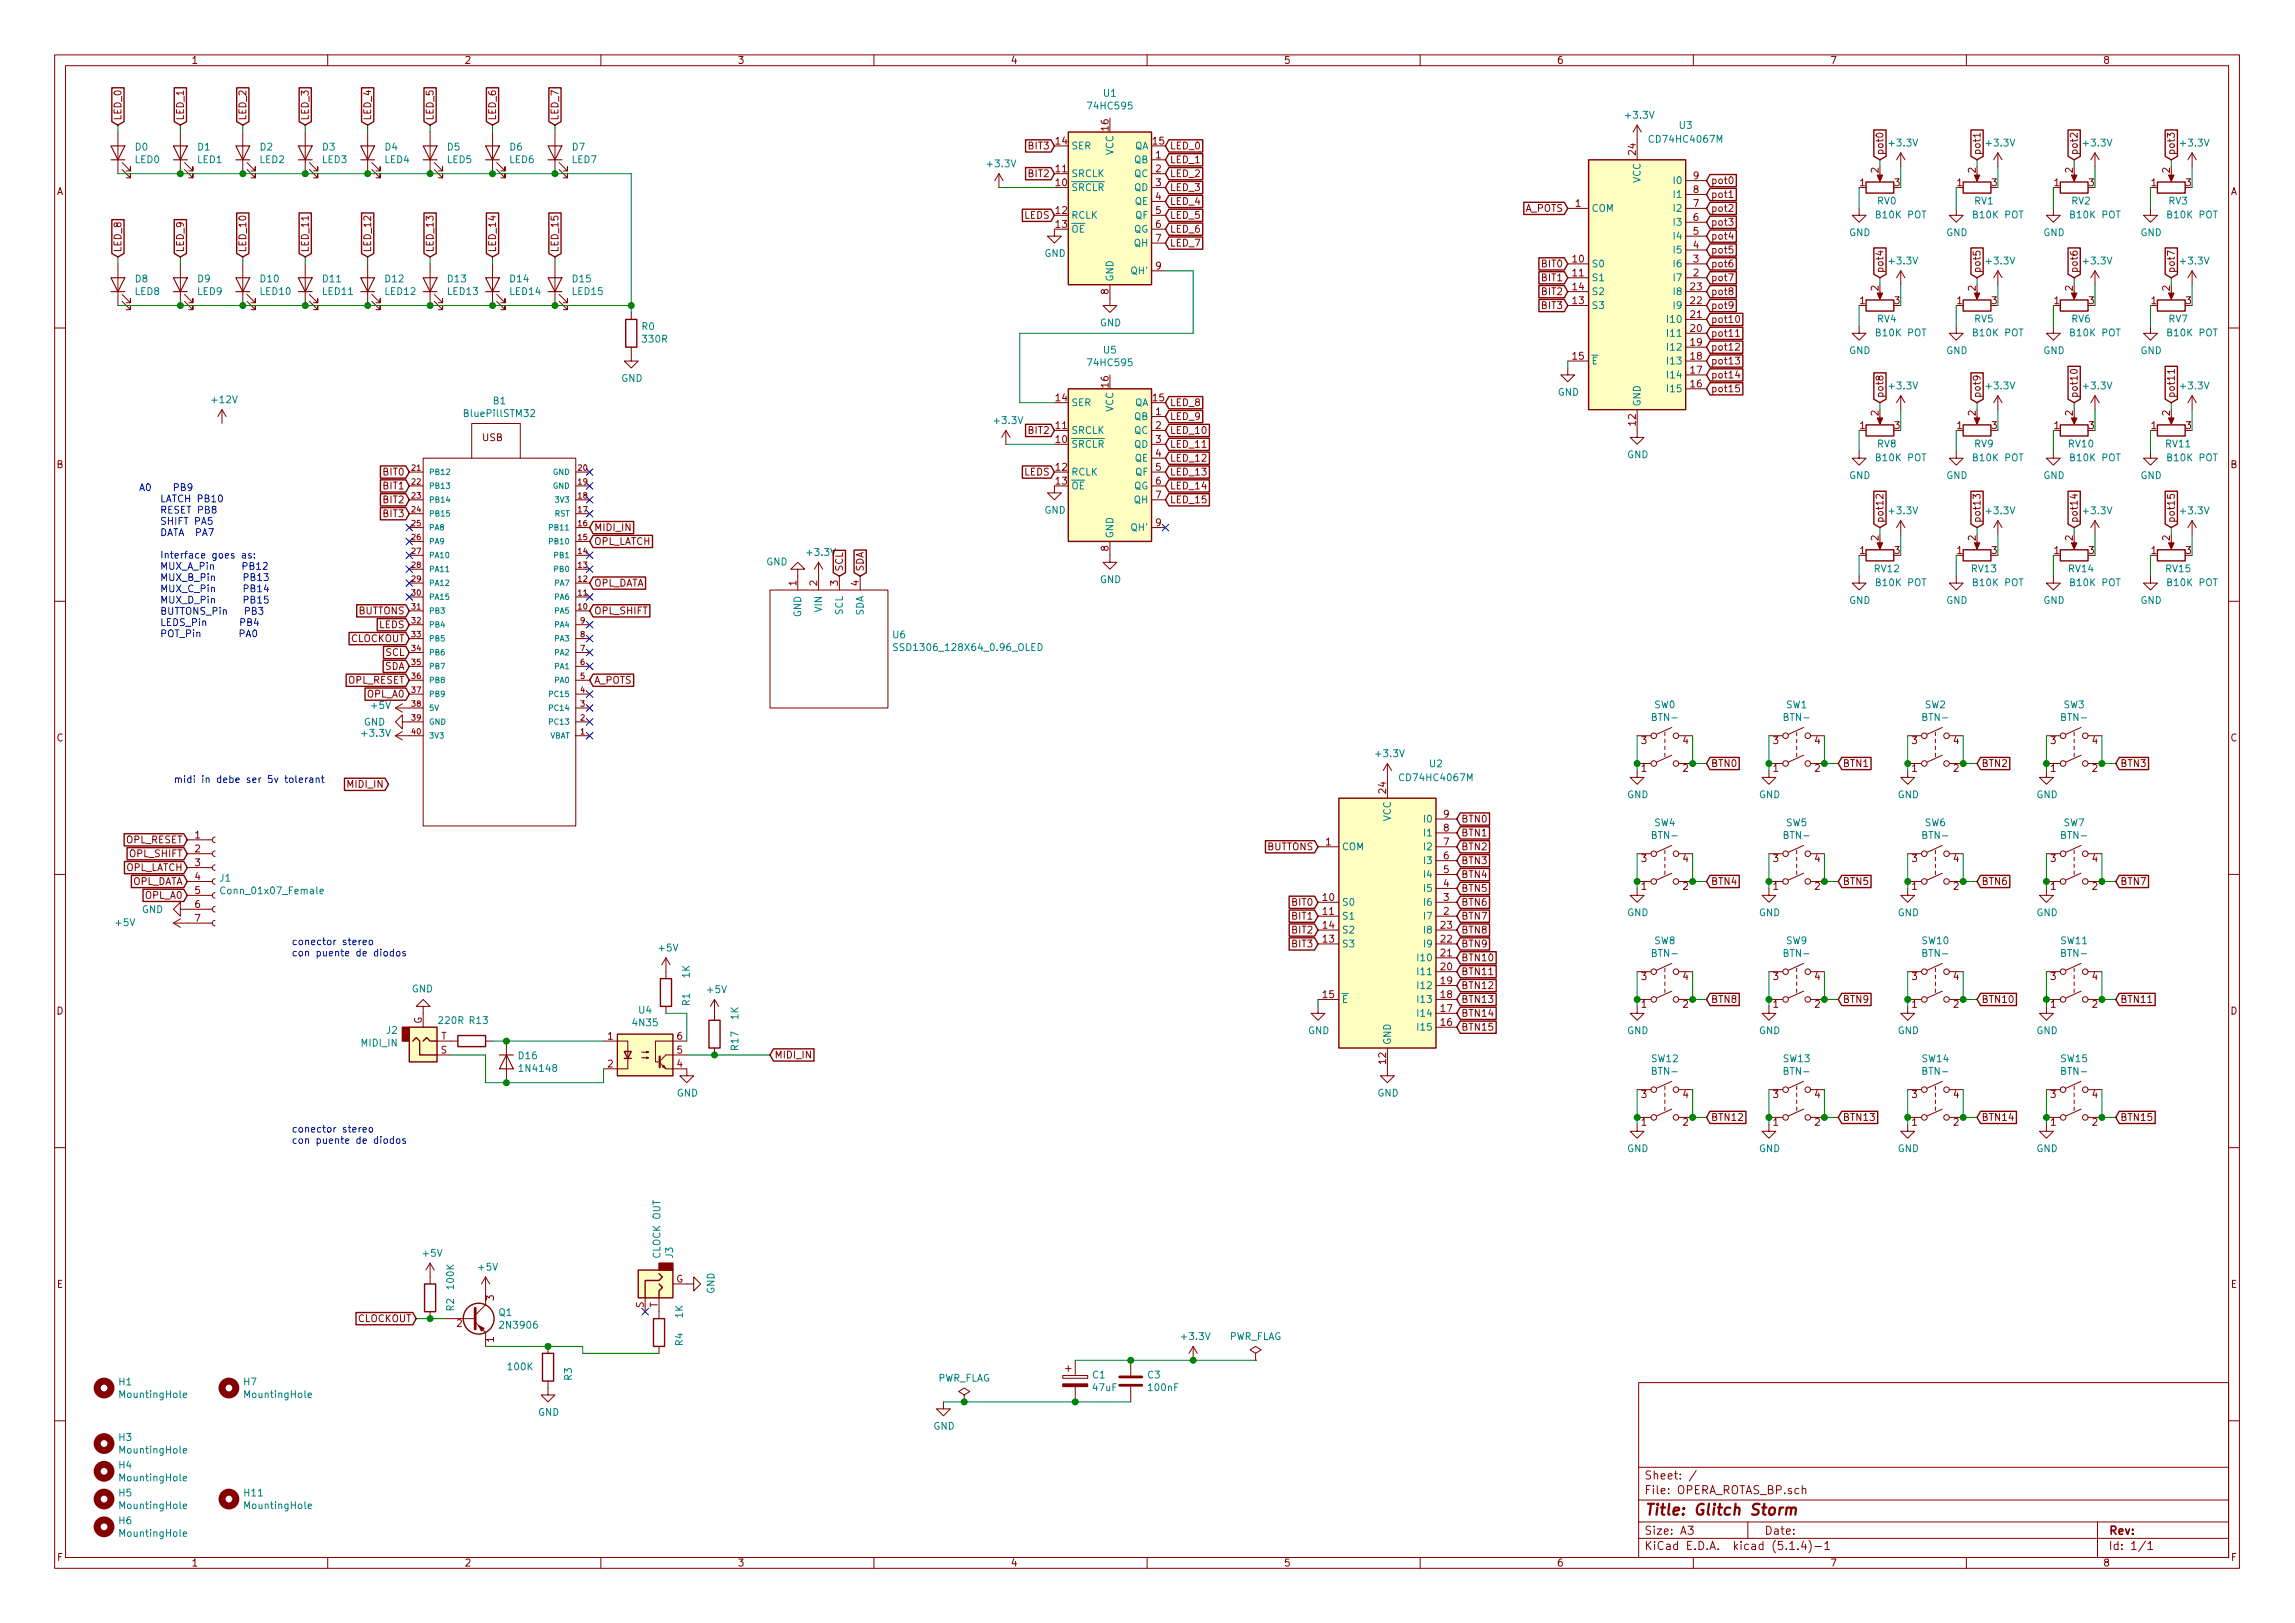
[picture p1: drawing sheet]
<svg xmlns="http://www.w3.org/2000/svg" width="420mm" height="297mm" viewBox="0 0 420 297" stroke-linecap="round" stroke-linejoin="round" font-family="sans-serif">
<defs><g id="words">
<text font-size="2.8" fill="#840000" x="301" y="277.3">Title: Glitch Storm</text>
<g font-size="2.1" fill="#840000">
<text x="301" y="273.5">File: OPERA_ROTAS_BP.sch</text>
<text x="301" y="270.8">Sheet: /</text>
<text x="301" y="280.9">Size: A3</text>
<text x="323" y="280.9">Date:</text>
<text x="386" y="280.9">Rev:</text>
<text x="301" y="283.7">KiCad E.D.A. kicad (5.1.4)-1</text>
<text x="386" y="283.7">Id: 1/1</text>
</g>
<g font-size="1.8" fill="#840000">
<text x="35" y="11.7">1</text>
<text x="85" y="11.7">2</text>
<text x="135" y="11.7">3</text>
<text x="185" y="11.7">4</text>
<text x="235" y="11.7">5</text>
<text x="285" y="11.7">6</text>
<text x="335" y="11.7">7</text>
<text x="385" y="11.7">8</text>
<text x="22.2" y="22.1" transform="rotate(-90 22.2 22.1)">LED_0</text>
<text x="33.7" y="22.1" transform="rotate(-90 33.7 22.1)">LED_1</text>
<text x="45.1" y="22.1" transform="rotate(-90 45.1 22.1)">LED_2</text>
<text x="56.5" y="22.1" transform="rotate(-90 56.5 22.1)">LED_3</text>
<text x="67.9" y="22.1" transform="rotate(-90 67.9 22.1)">LED_4</text>
<text x="79.4" y="22.1" transform="rotate(-90 79.4 22.1)">LED_5</text>
<text x="90.8" y="22.1" transform="rotate(-90 90.8 22.1)">LED_6</text>
<text x="102.2" y="22.1" transform="rotate(-90 102.2 22.1)">LED_7</text>
<text x="202.9" y="23.9" transform="rotate(-90 202.9 23.9)">16</text>
<text x="188.4" y="27.3">BIT3</text>
<text x="193.3" y="26.5">14</text>
<text x="211.1" y="26.5">15</text>
<text x="211.6" y="29">1</text>
<text x="214.1" y="29.9">LED_1</text>
<text x="214.1" y="27.3">LED_0</text>
<text x="299.5" y="28.3" transform="rotate(-90 299.5 28.3)">24</text>
<text x="344.8" y="28.5" transform="rotate(-90 344.8 28.5)">pot0</text>
<text x="362.6" y="28.5" transform="rotate(-90 362.6 28.5)">pot1</text>
<text x="380.4" y="28.5" transform="rotate(-90 380.4 28.5)">pot2</text>
<text x="398.1" y="28.5" transform="rotate(-90 398.1 28.5)">pot3</text>
<text x="10.4" y="35.7">A</text>
<text x="188.4" y="32.4">BIT2</text>
<text x="193.3" y="34.1">10</text>
<text x="193.3" y="31.5">11</text>
<text x="211.6" y="31.5">2</text>
<text x="211.6" y="34.1">3</text>
<text x="214.1" y="35">LED_3</text>
<text x="214.1" y="32.4">LED_2</text>
<text x="310" y="35.3">8</text>
<text x="310" y="32.8">9</text>
<text x="313.2" y="33.7">pot0</text>
<text x="340.5" y="34.1">1</text>
<text x="343.9" y="31.6" transform="rotate(-90 343.9 31.6)">2</text>
<text x="346.9" y="34.1">3</text>
<text x="358.3" y="34.1">1</text>
<text x="361.7" y="31.6" transform="rotate(-90 361.7 31.6)">2</text>
<text x="364.6" y="34.1">3</text>
<text x="376.1" y="34.1">1</text>
<text x="379.5" y="31.6" transform="rotate(-90 379.5 31.6)">2</text>
<text x="382.4" y="34.1">3</text>
<text x="393.9" y="34.1">1</text>
<text x="397.3" y="31.6" transform="rotate(-90 397.3 31.6)">2</text>
<text x="400.2" y="34.1">3</text>
<text x="408.4" y="35.7">A</text>
<text x="187.5" y="40">LEDS</text>
<text x="193.3" y="39.2">12</text>
<text x="193.3" y="41.7">13</text>
<text x="211.6" y="36.6">4</text>
<text x="211.6" y="39.2">5</text>
<text x="211.6" y="41.7">6</text>
<text x="214.1" y="37.5">LED_4</text>
<text x="214.1" y="40">LED_5</text>
<text x="279.1" y="38.8">A_POTS</text>
<text x="288.4" y="37.9">1</text>
<text x="310" y="40.4">6</text>
<text x="310" y="37.9">7</text>
<text x="313.2" y="36.2">pot1</text>
<text x="313.2" y="38.8">pot2</text>
<text x="313.2" y="41.3">pot3</text>
<text x="22.2" y="46.2" transform="rotate(-90 22.2 46.2)">LED_8</text>
<text x="33.7" y="46.2" transform="rotate(-90 33.7 46.2)">LED_9</text>
<text x="45.1" y="46.2" transform="rotate(-90 45.1 46.2)">LED_10</text>
<text x="56.5" y="46.2" transform="rotate(-90 56.5 46.2)">LED_11</text>
<text x="67.9" y="46.2" transform="rotate(-90 67.9 46.2)">LED_12</text>
<text x="79.4" y="46.2" transform="rotate(-90 79.4 46.2)">LED_13</text>
<text x="90.8" y="46.2" transform="rotate(-90 90.8 46.2)">LED_14</text>
<text x="102.2" y="46.2" transform="rotate(-90 102.2 46.2)">LED_15</text>
<text x="211.6" y="44.2">7</text>
<text x="214.1" y="45.1">LED_7</text>
<text x="214.1" y="42.6">LED_6</text>
<text x="310" y="45.5">4</text>
<text x="310" y="43">5</text>
<text x="313.2" y="46.4">pot5</text>
<text x="313.2" y="43.9">pot4</text>
<text x="202.9" y="53.9" transform="rotate(-90 202.9 53.9)">8</text>
<text x="211.6" y="49.3">9</text>
<text x="282.4" y="51.5">BIT1</text>
<text x="282.4" y="48.9">BIT0</text>
<text x="288" y="48">10</text>
<text x="288" y="50.6">11</text>
<text x="288" y="53.1">14</text>
<text x="309.5" y="53.1">23</text>
<text x="310" y="50.6">2</text>
<text x="310" y="48">3</text>
<text x="313.2" y="51.5">pot7</text>
<text x="313.2" y="48.9">pot6</text>
<text x="343.9" y="53.2" transform="rotate(-90 343.9 53.2)">2</text>
<text x="344.8" y="50" transform="rotate(-90 344.8 50)">pot4</text>
<text x="361.7" y="53.2" transform="rotate(-90 361.7 53.2)">2</text>
<text x="362.6" y="50" transform="rotate(-90 362.6 50)">pot5</text>
<text x="379.5" y="53.2" transform="rotate(-90 379.5 53.2)">2</text>
<text x="380.4" y="50" transform="rotate(-90 380.4 50)">pot6</text>
<text x="397.3" y="53.2" transform="rotate(-90 397.3 53.2)">2</text>
<text x="398.1" y="50" transform="rotate(-90 398.1 50)">pot7</text>
<text x="282.4" y="56.6">BIT3</text>
<text x="282.4" y="54">BIT2</text>
<text x="288" y="55.7">13</text>
<text x="309.5" y="58.2">21</text>
<text x="309.5" y="55.7">22</text>
<text x="313.2" y="59.1">pot10</text>
<text x="313.2" y="56.6">pot9</text>
<text x="313.2" y="54">pot8</text>
<text x="340.5" y="55.7">1</text>
<text x="346.9" y="55.7">3</text>
<text x="358.3" y="55.7">1</text>
<text x="364.6" y="55.7">3</text>
<text x="376.1" y="55.7">1</text>
<text x="382.4" y="55.7">3</text>
<text x="393.9" y="55.7">1</text>
<text x="400.2" y="55.7">3</text>
<text x="288" y="65.8">15</text>
<text x="309.5" y="65.8">18</text>
<text x="309.5" y="63.3">19</text>
<text x="309.5" y="60.7">20</text>
<text x="313.2" y="64.2">pot12</text>
<text x="313.2" y="61.6">pot11</text>
<text x="202.9" y="70.9" transform="rotate(-90 202.9 70.9)">16</text>
<text x="309.5" y="70.9">16</text>
<text x="309.5" y="68.4">17</text>
<text x="313.2" y="69.3">pot14</text>
<text x="313.2" y="71.8">pot15</text>
<text x="313.2" y="66.7">pot13</text>
<text x="193.3" y="73.4">14</text>
<text x="211.1" y="73.4">15</text>
<text x="211.6" y="76">1</text>
<text x="214.1" y="74.3">LED_8</text>
<text x="214.1" y="76.9">LED_9</text>
<text x="299.5" y="77.8" transform="rotate(-90 299.5 77.8)">12</text>
<text x="343.9" y="76.1" transform="rotate(-90 343.9 76.1)">2</text>
<text x="344.8" y="72.9" transform="rotate(-90 344.8 72.9)">pot8</text>
<text x="361.7" y="76.1" transform="rotate(-90 361.7 76.1)">2</text>
<text x="362.6" y="72.9" transform="rotate(-90 362.6 72.9)">pot9</text>
<text x="379.5" y="76.1" transform="rotate(-90 379.5 76.1)">2</text>
<text x="380.4" y="72.9" transform="rotate(-90 380.4 72.9)">pot10</text>
<text x="397.3" y="76.1" transform="rotate(-90 397.3 76.1)">2</text>
<text x="398.1" y="72.9" transform="rotate(-90 398.1 72.9)">pot11</text>
<text x="88.3" y="80.7">USB</text>
<text x="188.4" y="79.4">BIT2</text>
<text x="193.3" y="81.1">10</text>
<text x="193.3" y="78.5">11</text>
<text x="211.6" y="78.5">2</text>
<text x="211.6" y="81.1">3</text>
<text x="211.6" y="83.6">4</text>
<text x="214.1" y="82">LED_11</text>
<text x="214.1" y="79.4">LED_10</text>
<text x="340.5" y="78.5">1</text>
<text x="346.9" y="78.5">3</text>
<text x="358.3" y="78.5">1</text>
<text x="364.6" y="78.5">3</text>
<text x="376.1" y="78.5">1</text>
<text x="382.4" y="78.5">3</text>
<text x="393.9" y="78.5">1</text>
<text x="400.2" y="78.5">3</text>
<text x="10.4" y="85.7">B</text>
<text x="70.3" y="87">BIT0</text>
<text x="70.3" y="89.6">BIT1</text>
<text x="187.5" y="87">LEDS</text>
<text x="193.3" y="86.1">12</text>
<text x="193.3" y="88.7">13</text>
<text x="211.6" y="86.1">5</text>
<text x="211.6" y="88.7">6</text>
<text x="214.1" y="89.6">LED_14</text>
<text x="214.1" y="87">LED_13</text>
<text x="214.1" y="84.5">LED_12</text>
<text x="408.4" y="85.7">B</text>
<text x="70.3" y="94.7">BIT3</text>
<text x="70.3" y="92.1">BIT2</text>
<text x="211.6" y="91.2">7</text>
<text x="214.1" y="92.1">LED_15</text>
<text x="344.8" y="95.8" transform="rotate(-90 344.8 95.8)">pot12</text>
<text x="362.6" y="95.8" transform="rotate(-90 362.6 95.8)">pot13</text>
<text x="380.4" y="95.8" transform="rotate(-90 380.4 95.8)">pot14</text>
<text x="398.1" y="95.8" transform="rotate(-90 398.1 95.8)">pot15</text>
<text x="108.7" y="97.2">MIDI_IN</text>
<text x="108.7" y="99.7">OPL_LATCH</text>
<text x="202.9" y="100.8" transform="rotate(-90 202.9 100.8)">8</text>
<text x="211.6" y="96.3">9</text>
<text x="340.5" y="101.4">1</text>
<text x="343.9" y="98.9" transform="rotate(-90 343.9 98.9)">2</text>
<text x="346.9" y="101.4">3</text>
<text x="358.3" y="101.4">1</text>
<text x="361.7" y="98.9" transform="rotate(-90 361.7 98.9)">2</text>
<text x="364.6" y="101.4">3</text>
<text x="376.1" y="101.4">1</text>
<text x="379.5" y="98.9" transform="rotate(-90 379.5 98.9)">2</text>
<text x="382.4" y="101.4">3</text>
<text x="393.9" y="101.4">1</text>
<text x="397.3" y="98.9" transform="rotate(-90 397.3 98.9)">2</text>
<text x="400.2" y="101.4">3</text>
<text x="108.7" y="107.4">OPL_DATA</text>
<text x="145.8" y="107.2" transform="rotate(-90 145.8 107.2)">1</text>
<text x="149.6" y="107.2" transform="rotate(-90 149.6 107.2)">2</text>
<text x="153.4" y="107.2" transform="rotate(-90 153.4 107.2)">3</text>
<text x="154.3" y="104.7" transform="rotate(-90 154.3 104.7)">SCL</text>
<text x="157.2" y="107.2" transform="rotate(-90 157.2 107.2)">4</text>
<text x="158.1" y="104.7" transform="rotate(-90 158.1 104.7)">SDA</text>
<text x="65.6" y="112.4">BUTTONS</text>
<text x="108.7" y="112.4">OPL_SHIFT</text>
<text x="64.1" y="117.5">CLOCKOUT</text>
<text x="69.4" y="115">LEDS</text>
<text x="63.6" y="125.1">OPL_RESET</text>
<text x="70.4" y="122.6">SDA</text>
<text x="70.6" y="120.1">SCL</text>
<text x="108.7" y="125.1">A_POTS</text>
<text x="67.3" y="127.7">OPL_A0</text>
<text x="10.4" y="135.7">C</text>
<text x="300.5" y="136.2">3</text>
<text x="308.1" y="136.2">4</text>
<text x="324.6" y="136.2">3</text>
<text x="332.3" y="136.2">4</text>
<text x="350" y="136.2">3</text>
<text x="357.7" y="136.2">4</text>
<text x="375.4" y="136.2">3</text>
<text x="383.1" y="136.2">4</text>
<text x="408.4" y="135.7">C</text>
<text x="300.5" y="141.3">1</text>
<text x="308.1" y="141.3">2</text>
<text x="313.2" y="140.4">BTN0</text>
<text x="324.6" y="141.3">1</text>
<text x="332.3" y="141.3">2</text>
<text x="337.3" y="140.4">BTN1</text>
<text x="350" y="141.3">1</text>
<text x="357.7" y="141.3">2</text>
<text x="362.7" y="140.4">BTN2</text>
<text x="375.4" y="141.3">1</text>
<text x="383.1" y="141.3">2</text>
<text x="388.1" y="140.4">BTN3</text>
<text x="63.9" y="144.2">MIDI_IN</text>
<text x="253.7" y="145.1" transform="rotate(-90 253.7 145.1)">24</text>
<text x="264.3" y="149.6">9</text>
<text x="23" y="154.3">OPL_RESET</text>
<text x="35.7" y="153.5">1</text>
<text x="35.7" y="156">2</text>
<text x="232" y="155.6">BUTTONS</text>
<text x="242.7" y="154.7">1</text>
<text x="264.3" y="154.7">7</text>
<text x="264.3" y="152.2">8</text>
<text x="267.5" y="150.5">BTN0</text>
<text x="267.5" y="153.1">BTN1</text>
<text x="267.5" y="155.6">BTN2</text>
<text x="22.9" y="159.4">OPL_LATCH</text>
<text x="23.8" y="156.9">OPL_SHIFT</text>
<text x="24" y="162">OPL_DATA</text>
<text x="35.7" y="158.5">3</text>
<text x="35.7" y="161.1">4</text>
<text x="264.3" y="159.8">5</text>
<text x="264.3" y="157.3">6</text>
<text x="267.5" y="158.2">BTN3</text>
<text x="267.5" y="160.7">BTN4</text>
<text x="300.5" y="157.8">3</text>
<text x="308.1" y="157.8">4</text>
<text x="313.2" y="162">BTN4</text>
<text x="324.6" y="157.8">3</text>
<text x="332.3" y="157.8">4</text>
<text x="337.3" y="162">BTN5</text>
<text x="350" y="157.8">3</text>
<text x="357.7" y="157.8">4</text>
<text x="362.7" y="162">BTN6</text>
<text x="375.4" y="157.8">3</text>
<text x="383.1" y="157.8">4</text>
<text x="388.1" y="162">BTN7</text>
<text x="26.6" y="164.5">OPL_A0</text>
<text x="35.7" y="163.6">5</text>
<text x="35.7" y="166.2">6</text>
<text x="236.7" y="165.8">BIT0</text>
<text x="242.2" y="164.9">10</text>
<text x="242.2" y="167.4">11</text>
<text x="264.3" y="167.4">2</text>
<text x="264.3" y="164.9">3</text>
<text x="264.3" y="162.3">4</text>
<text x="267.5" y="163.2">BTN5</text>
<text x="267.5" y="165.8">BTN6</text>
<text x="300.5" y="162.9">1</text>
<text x="308.1" y="162.9">2</text>
<text x="324.6" y="162.9">1</text>
<text x="332.3" y="162.9">2</text>
<text x="350" y="162.9">1</text>
<text x="357.7" y="162.9">2</text>
<text x="375.4" y="162.9">1</text>
<text x="383.1" y="162.9">2</text>
<text x="35.7" y="168.7">7</text>
<text x="236.7" y="170.9">BIT2</text>
<text x="236.7" y="173.4">BIT3</text>
<text x="236.7" y="168.3">BIT1</text>
<text x="242.2" y="172.5">13</text>
<text x="242.2" y="170">14</text>
<text x="263.8" y="172.5">22</text>
<text x="263.8" y="170">23</text>
<text x="267.5" y="168.3">BTN7</text>
<text x="267.5" y="170.9">BTN8</text>
<text x="267.5" y="173.4">BTN9</text>
<text x="263.8" y="177.6">20</text>
<text x="263.8" y="175">21</text>
<text x="267.5" y="175.9">BTN10</text>
<text x="267.5" y="178.5">BTN11</text>
<text x="300.5" y="179.4">3</text>
<text x="308.1" y="179.4">4</text>
<text x="324.6" y="179.4">3</text>
<text x="332.3" y="179.4">4</text>
<text x="350" y="179.4">3</text>
<text x="357.7" y="179.4">4</text>
<text x="375.4" y="179.4">3</text>
<text x="383.1" y="179.4">4</text>
<text x="10.4" y="185.7">D</text>
<text x="242.2" y="182.7">15</text>
<text x="263.8" y="185.2">17</text>
<text x="263.8" y="182.7">18</text>
<text x="263.8" y="180.1">19</text>
<text x="267.5" y="181">BTN12</text>
<text x="267.5" y="183.6">BTN13</text>
<text x="300.5" y="184.4">1</text>
<text x="308.1" y="184.4">2</text>
<text x="313.2" y="183.6">BTN8</text>
<text x="324.6" y="184.4">1</text>
<text x="332.3" y="184.4">2</text>
<text x="337.3" y="183.6">BTN9</text>
<text x="350" y="184.4">1</text>
<text x="357.7" y="184.4">2</text>
<text x="362.7" y="183.6">BTN10</text>
<text x="375.4" y="184.4">1</text>
<text x="383.1" y="184.4">2</text>
<text x="388.1" y="183.6">BTN11</text>
<text x="408.4" y="185.7">D</text>
<text x="77.2" y="187.4" transform="rotate(-90 77.2 187.4)">G</text>
<text x="80.7" y="190.3">T</text>
<text x="111.3" y="190.3">1</text>
<text x="124" y="190.3">6</text>
<text x="263.8" y="187.7">16</text>
<text x="267.5" y="186.1">BTN14</text>
<text x="267.5" y="188.6">BTN15</text>
<text x="80.7" y="192.8">S</text>
<text x="111.3" y="195.4">2</text>
<text x="124" y="195.4">4</text>
<text x="124" y="192.8">5</text>
<text x="141.8" y="193.7">MIDI_IN</text>
<text x="253.7" y="194.7" transform="rotate(-90 253.7 194.7)">12</text>
<text x="300.5" y="201">3</text>
<text x="308.1" y="201">4</text>
<text x="324.6" y="201">3</text>
<text x="332.3" y="201">4</text>
<text x="350" y="201">3</text>
<text x="357.7" y="201">4</text>
<text x="375.4" y="201">3</text>
<text x="383.1" y="201">4</text>
<text x="300.5" y="206">1</text>
<text x="308.1" y="206">2</text>
<text x="313.2" y="205.1">BTN12</text>
<text x="324.6" y="206">1</text>
<text x="332.3" y="206">2</text>
<text x="337.3" y="205.1">BTN13</text>
<text x="350" y="206">1</text>
<text x="357.7" y="206">2</text>
<text x="362.7" y="205.1">BTN14</text>
<text x="375.4" y="206">1</text>
<text x="383.1" y="206">2</text>
<text x="388.1" y="205.1">BTN15</text>
<text x="10.4" y="235.7">E</text>
<text x="90.4" y="238" transform="rotate(-90 90.4 238)">3</text>
<text x="117.9" y="239.4" transform="rotate(-90 117.9 239.4)">S</text>
<text x="120.4" y="239.3" transform="rotate(-90 120.4 239.3)">T</text>
<text x="123.8" y="234.7">G</text>
<text x="408.4" y="235.7">E</text>
<text x="65.4" y="242">CLOCKOUT</text>
<text x="83.6" y="242.9">2</text>
<text x="90.4" y="245.6" transform="rotate(-90 90.4 245.6)">1</text>
<text x="10.5" y="285.7">F</text>
<text x="35" y="286.7">1</text>
<text x="85" y="286.7">2</text>
<text x="135" y="286.7">3</text>
<text x="185" y="286.7">4</text>
<text x="235" y="286.7">5</text>
<text x="285" y="286.7">6</text>
<text x="335" y="286.7">7</text>
<text x="385" y="286.7">8</text>
<text x="408.5" y="285.7">F</text>
</g>
<g font-size="1.8" fill="#008484">
<text x="202.1" y="17.7">U1</text>
<text x="199.5" y="20">74HC595</text>
<text x="297.8" y="21.7">+3.3V</text>
<text x="307.5" y="23.6">U3</text>
<text x="24.7" y="29.9">LED0</text>
<text x="24.8" y="27.5">D0</text>
<text x="36.1" y="29.9">LED1</text>
<text x="36.2" y="27.5">D1</text>
<text x="47.6" y="29.9">LED2</text>
<text x="47.7" y="27.5">D2</text>
<text x="59" y="29.9">LED3</text>
<text x="59.1" y="27.5">D3</text>
<text x="70.4" y="29.9">LED4</text>
<text x="70.5" y="27.5">D4</text>
<text x="81.9" y="29.9">LED5</text>
<text x="81.9" y="27.5">D5</text>
<text x="93.3" y="29.9">LED6</text>
<text x="93.4" y="27.5">D6</text>
<text x="104.7" y="29.9">LED7</text>
<text x="104.8" y="27.5">D7</text>
<text x="196.1" y="27.3">SER</text>
<text x="203.8" y="28.4" transform="rotate(-90 203.8 28.4)">VCC</text>
<text x="207.7" y="29.9">QB</text>
<text x="207.7" y="27.3">QA</text>
<text x="302.4" y="26.1">CD74HC4067M</text>
<text x="346" y="26.8">+3.3V</text>
<text x="363.8" y="26.8">+3.3V</text>
<text x="381.6" y="26.8">+3.3V</text>
<text x="399.4" y="26.8">+3.3V</text>
<text x="180.9" y="30.6">+3.3V</text>
<text x="196.1" y="35">SRCLR</text>
<text x="196.1" y="32.4">SRCLK</text>
<text x="207.7" y="32.4">QC</text>
<text x="207.7" y="35">QD</text>
<text x="300.4" y="33.5" transform="rotate(-90 300.4 33.5)">VCC</text>
<text x="306.6" y="33.7">I0</text>
<text x="196.1" y="40">RCLK</text>
<text x="207.7" y="37.5">QE</text>
<text x="207.8" y="40">QF</text>
<text x="291.3" y="38.8">COM</text>
<text x="306.6" y="41.3">I3</text>
<text x="306.6" y="38.8">I2</text>
<text x="306.6" y="36.2">I1</text>
<text x="343.7" y="40">B10K POT</text>
<text x="343.7" y="37.4">RV0</text>
<text x="361.4" y="40">B10K POT</text>
<text x="361.5" y="37.4">RV1</text>
<text x="379.2" y="40">B10K POT</text>
<text x="379.3" y="37.4">RV2</text>
<text x="397" y="40">B10K POT</text>
<text x="397.1" y="37.4">RV3</text>
<text x="191.2" y="47">GND</text>
<text x="196.1" y="42.6">OE</text>
<text x="207.6" y="42.6">QG</text>
<text x="207.7" y="45.1">QH</text>
<text x="306.6" y="46.4">I5</text>
<text x="306.6" y="43.9">I4</text>
<text x="338.5" y="43.2">GND</text>
<text x="356.3" y="43.2">GND</text>
<text x="374.1" y="43.2">GND</text>
<text x="391.9" y="43.2">GND</text>
<text x="24.7" y="54">LED8</text>
<text x="24.8" y="51.7">D8</text>
<text x="36.1" y="54">LED9</text>
<text x="36.2" y="51.7">D9</text>
<text x="47.7" y="54">LED10</text>
<text x="47.7" y="51.7">D10</text>
<text x="59.1" y="54">LED11</text>
<text x="59.2" y="51.7">D11</text>
<text x="70.6" y="54">LED12</text>
<text x="70.6" y="51.7">D12</text>
<text x="82" y="54">LED13</text>
<text x="82" y="51.7">D13</text>
<text x="93.4" y="54">LED14</text>
<text x="93.4" y="51.7">D14</text>
<text x="104.9" y="54">LED15</text>
<text x="104.9" y="51.7">D15</text>
<text x="203.8" y="51.6" transform="rotate(-90 203.8 51.6)">GND</text>
<text x="207.2" y="50.2">QH'</text>
<text x="291.3" y="48.9">S0</text>
<text x="291.3" y="51.5">S1</text>
<text x="306.6" y="51.5">I7</text>
<text x="306.6" y="48.9">I6</text>
<text x="346" y="48.4">+3.3V</text>
<text x="363.8" y="48.4">+3.3V</text>
<text x="381.6" y="48.4">+3.3V</text>
<text x="399.4" y="48.4">+3.3V</text>
<text x="201.4" y="59.7">GND</text>
<text x="291.3" y="56.6">S3</text>
<text x="291.3" y="54">S2</text>
<text x="305.6" y="59.1">I10</text>
<text x="306.6" y="56.6">I9</text>
<text x="306.6" y="54">I8</text>
<text x="343.7" y="59">RV4</text>
<text x="361.5" y="59">RV5</text>
<text x="379.3" y="59">RV6</text>
<text x="397.1" y="59">RV7</text>
<text x="117.6" y="60.4">R0</text>
<text x="117.8" y="62.7">330R</text>
<text x="202.1" y="64.7">U5</text>
<text x="305.6" y="64.2">I12</text>
<text x="305.6" y="61.6">I11</text>
<text x="338.5" y="64.8">GND</text>
<text x="343.7" y="61.6">B10K POT</text>
<text x="356.3" y="64.8">GND</text>
<text x="361.4" y="61.6">B10K POT</text>
<text x="374.1" y="64.8">GND</text>
<text x="379.2" y="61.6">B10K POT</text>
<text x="391.9" y="64.8">GND</text>
<text x="397" y="61.6">B10K POT</text>
<text x="113.7" y="69.9">GND</text>
<text x="199.5" y="67">74HC595</text>
<text x="291.3" y="66.7">E</text>
<text x="305.6" y="71.8">I15</text>
<text x="305.6" y="69.3">I14</text>
<text x="305.6" y="66.7">I13</text>
<text x="346" y="71.3">+3.3V</text>
<text x="363.8" y="71.3">+3.3V</text>
<text x="381.6" y="71.3">+3.3V</text>
<text x="399.4" y="71.3">+3.3V</text>
<text x="38.9" y="73.8">+12V</text>
<text x="85.3" y="76.3">BluePillSTM32</text>
<text x="90.3" y="74">B1</text>
<text x="182.2" y="77.6">+3.3V</text>
<text x="196.1" y="74.3">SER</text>
<text x="203.8" y="75.4" transform="rotate(-90 203.8 75.4)">VCC</text>
<text x="207.7" y="76.9">QB</text>
<text x="207.7" y="74.3">QA</text>
<text x="285.2" y="72.4">GND</text>
<text x="300.4" y="74.5" transform="rotate(-90 300.4 74.5)">GND</text>
<text x="196.1" y="82">SRCLR</text>
<text x="196.1" y="79.4">SRCLK</text>
<text x="207.7" y="79.4">QC</text>
<text x="207.7" y="82">QD</text>
<text x="297.9" y="83.9">GND</text>
<text x="343.7" y="81.9">RV8</text>
<text x="361.5" y="81.9">RV9</text>
<text x="378.8" y="81.9">RV10</text>
<text x="396.6" y="81.9">RV11</text>
<text x="196.1" y="87">RCLK</text>
<text x="196.1" y="89.6">OE</text>
<text x="207.6" y="89.6">QG</text>
<text x="207.7" y="84.5">QE</text>
<text x="207.8" y="87">QF</text>
<text x="338.5" y="87.7">GND</text>
<text x="343.7" y="84.4">B10K POT</text>
<text x="356.3" y="87.7">GND</text>
<text x="361.4" y="84.4">B10K POT</text>
<text x="374.1" y="87.7">GND</text>
<text x="379.2" y="84.4">B10K POT</text>
<text x="391.9" y="87.7">GND</text>
<text x="397" y="84.4">B10K POT</text>
<text x="191.2" y="94">GND</text>
<text x="207.7" y="92.1">QH</text>
<text x="346" y="94.1">+3.3V</text>
<text x="363.8" y="94.1">+3.3V</text>
<text x="381.6" y="94.1">+3.3V</text>
<text x="399.4" y="94.1">+3.3V</text>
<text x="147.9" y="101.7">+3.3V</text>
<text x="203.8" y="98.6" transform="rotate(-90 203.8 98.6)">GND</text>
<text x="207.2" y="97.2">QH'</text>
<text x="140.3" y="103.5">GND</text>
<text x="201.4" y="106.7">GND</text>
<text x="343.2" y="104.7">RV12</text>
<text x="343.7" y="107.3">B10K POT</text>
<text x="361" y="104.7">RV13</text>
<text x="361.4" y="107.3">B10K POT</text>
<text x="378.8" y="104.7">RV14</text>
<text x="379.2" y="107.3">B10K POT</text>
<text x="396.6" y="104.7">RV15</text>
<text x="397" y="107.3">B10K POT</text>
<text x="146.7" y="112.9" transform="rotate(-90 146.7 112.9)">GND</text>
<text x="150.5" y="111.9" transform="rotate(-90 150.5 111.9)">VIN</text>
<text x="154.3" y="112.5" transform="rotate(-90 154.3 112.5)">SCL</text>
<text x="158.1" y="112.7" transform="rotate(-90 158.1 112.7)">SDA</text>
<text x="338.5" y="110.5">GND</text>
<text x="356.3" y="110.5">GND</text>
<text x="374.1" y="110.5">GND</text>
<text x="391.9" y="110.5">GND</text>
<text x="163.5" y="116.8">U6</text>
<text x="164.7" y="119.1">SSD1306_128X64_0.96_OLED</text>
<text x="68.1" y="129.8">+5V</text>
<text x="302.7" y="131.9">BTN-</text>
<text x="302.9" y="129.6">SW0</text>
<text x="326.8" y="131.9">BTN-</text>
<text x="327" y="129.6">SW1</text>
<text x="352.2" y="131.9">BTN-</text>
<text x="352.4" y="129.6">SW2</text>
<text x="377.6" y="131.9">BTN-</text>
<text x="377.8" y="129.6">SW3</text>
<text x="66.4" y="134.8">+3.3V</text>
<text x="66.6" y="132.8">GND</text>
<text x="252" y="138.6">+3.3V</text>
<text x="256.7" y="143">CD74HC4067M</text>
<text x="261.8" y="140.4">U2</text>
<text x="297.9" y="146.1">GND</text>
<text x="322" y="146.1">GND</text>
<text x="347.4" y="146.1">GND</text>
<text x="372.8" y="146.1">GND</text>
<text x="245.6" y="155.6">COM</text>
<text x="254.6" y="150.3" transform="rotate(-90 254.6 150.3)">VCC</text>
<text x="260.9" y="155.6">I2</text>
<text x="260.9" y="153.1">I1</text>
<text x="260.9" y="150.5">I0</text>
<text x="302.7" y="153.5">BTN-</text>
<text x="302.9" y="151.2">SW4</text>
<text x="326.8" y="153.5">BTN-</text>
<text x="327" y="151.2">SW5</text>
<text x="352.2" y="153.5">BTN-</text>
<text x="352.4" y="151.2">SW6</text>
<text x="377.6" y="153.5">BTN-</text>
<text x="377.8" y="151.2">SW7</text>
<text x="40.3" y="161.4">J1</text>
<text x="260.9" y="160.7">I4</text>
<text x="260.9" y="158.2">I3</text>
<text x="26" y="167.1">GND</text>
<text x="41.1" y="163.7">Conn_01x07_Female</text>
<text x="245.6" y="165.8">S0</text>
<text x="260.9" y="165.8">I6</text>
<text x="260.9" y="163.2">I5</text>
<text x="297.9" y="167.7">GND</text>
<text x="322" y="167.7">GND</text>
<text x="347.4" y="167.7">GND</text>
<text x="372.8" y="167.7">GND</text>
<text x="21.3" y="169.5">+5V</text>
<text x="245.6" y="168.3">S1</text>
<text x="245.6" y="173.4">S3</text>
<text x="245.6" y="170.9">S2</text>
<text x="260.9" y="168.3">I7</text>
<text x="260.9" y="173.4">I9</text>
<text x="260.9" y="170.9">I8</text>
<text x="302.9" y="172.8">SW8</text>
<text x="327" y="172.8">SW9</text>
<text x="351.9" y="172.8">SW10</text>
<text x="377.3" y="172.8">SW11</text>
<text x="120.7" y="174.1">+5V</text>
<text x="126.3" y="179" transform="rotate(-90 126.3 179)">1K</text>
<text x="259.9" y="178.5">I11</text>
<text x="259.9" y="175.9">I10</text>
<text x="302.7" y="175.1">BTN-</text>
<text x="326.8" y="175.1">BTN-</text>
<text x="352.2" y="175.1">BTN-</text>
<text x="377.6" y="175.1">BTN-</text>
<text x="75.4" y="181.6">GND</text>
<text x="117" y="185.5">U4</text>
<text x="126.3" y="184" transform="rotate(-90 126.3 184)">R1</text>
<text x="129.6" y="181.7">+5V</text>
<text x="245.6" y="183.6">E</text>
<text x="259.9" y="183.6">I13</text>
<text x="259.9" y="181">I12</text>
<text x="66.2" y="191.5">MIDI_IN</text>
<text x="70.8" y="189.2">J2</text>
<text x="80.4" y="187.4">220R</text>
<text x="86" y="187.4">R13</text>
<text x="116" y="187.8">4N35</text>
<text x="135.2" y="186.6" transform="rotate(-90 135.2 186.6)">1K</text>
<text x="239.5" y="189.3">GND</text>
<text x="254.6" y="191.3" transform="rotate(-90 254.6 191.3)">GND</text>
<text x="259.9" y="188.6">I15</text>
<text x="259.9" y="186.1">I14</text>
<text x="297.9" y="189.3">GND</text>
<text x="322" y="189.3">GND</text>
<text x="347.4" y="189.3">GND</text>
<text x="372.8" y="189.3">GND</text>
<text x="95" y="193.9">D16</text>
<text x="95.4" y="196.2">1N4148</text>
<text x="135.2" y="192.2" transform="rotate(-90 135.2 192.2)">R17</text>
<text x="302.4" y="194.4">SW12</text>
<text x="302.7" y="196.7">BTN-</text>
<text x="326.5" y="194.4">SW13</text>
<text x="326.8" y="196.7">BTN-</text>
<text x="351.9" y="194.4">SW14</text>
<text x="352.2" y="196.7">BTN-</text>
<text x="377.3" y="194.4">SW15</text>
<text x="377.6" y="196.7">BTN-</text>
<text x="123.9" y="200.7">GND</text>
<text x="252.2" y="200.7">GND</text>
<text x="297.9" y="210.9">GND</text>
<text x="322" y="210.9">GND</text>
<text x="347.4" y="210.9">GND</text>
<text x="372.8" y="210.9">GND</text>
<text x="77.5" y="230">+5V</text>
<text x="87.7" y="232.5">+5V</text>
<text x="120.9" y="230.2" transform="rotate(-90 120.9 230.2)">CLOCK OUT</text>
<text x="123.2" y="230.2" transform="rotate(-90 123.2 230.2)">J3</text>
<text x="83.1" y="239.9" transform="rotate(-90 83.1 239.9)">R2</text>
<text x="83.1" y="235.8" transform="rotate(-90 83.1 235.8)">100K</text>
<text x="130.8" y="236.8" transform="rotate(-90 130.8 236.8)">GND</text>
<text x="91.4" y="240.9">Q1</text>
<text x="91.8" y="243.2">2N3906</text>
<text x="125" y="241.2" transform="rotate(-90 125 241.2)">1K</text>
<text x="216.5" y="245.2">+3.3V</text>
<text x="224.9" y="245.2">PWR_FLAG</text>
<text x="93.1" y="250.8">100K</text>
<text x="125" y="246.3" transform="rotate(-90 125 246.3)">R4</text>
<text x="21.8" y="253.6">H1</text>
<text x="22.1" y="255.9">MountingHole</text>
<text x="44.7" y="253.6">H7</text>
<text x="45" y="255.9">MountingHole</text>
<text x="104.7" y="252.6" transform="rotate(-90 104.7 252.6)">R3</text>
<text x="171.6" y="252.9">PWR_FLAG</text>
<text x="200.1" y="252.3">C1</text>
<text x="200.2" y="254.6">47uF</text>
<text x="210.1" y="252.3">C3</text>
<text x="210.4" y="254.6">100nF</text>
<text x="21.8" y="263.7">H3</text>
<text x="98.5" y="259.1">GND</text>
<text x="170.9" y="261.7">GND</text>
<text x="21.8" y="268.8">H4</text>
<text x="22.1" y="266">MountingHole</text>
<text x="21.8" y="273.9">H5</text>
<text x="22.1" y="271.1">MountingHole</text>
<text x="44.8" y="273.9">H11</text>
<text x="21.8" y="279">H6</text>
<text x="22.1" y="276.2">MountingHole</text>
<text x="22.1" y="281.3">MountingHole</text>
<text x="45" y="276.2">MountingHole</text>
</g>
<g font-size="1.8" fill="#0000c2">
<text x="25.4" y="89.9">A0</text>
<text x="27.4" y="91.9">LATCH PB10</text>
<text x="27.4" y="94">RESET PB8</text>
<text x="27.4" y="96">SHIFT PA5</text>
<text x="27.4" y="98.1">DATA PA7</text>
<text x="27.4" y="102.2">Interface goes as:</text>
<text x="27.4" y="104.3">MUX_A_Pin</text>
<text x="27.4" y="106.3">MUX_B_Pin</text>
<text x="27.4" y="108.4">MUX_C_Pin</text>
<text x="27.4" y="110.5">MUX_D_Pin</text>
<text x="27.4" y="112.5">BUTTONS_Pin</text>
<text x="40.8" y="112.5">PB3</text>
<text x="27.4" y="114.6">LEDS_Pin</text>
<text x="27.4" y="116.6">POT_Pin</text>
<text x="31.7" y="143.3">midi in debe ser 5v tolerant</text>
<text x="53.3" y="173">conector stereo</text>
<text x="53.3" y="175">con puente de diodos</text>
<text x="53.3" y="207.3">conector stereo</text>
<text x="53.3" y="209.3">con puente de diodos</text>
</g>
<g font-size="1.4" fill="#840000">
<text x="75.4" y="86.1">21</text>
<text x="75.4" y="88.7">22</text>
<text x="105.9" y="88.7">19</text>
<text x="105.9" y="86.1">20</text>
<text x="75.4" y="91.2">23</text>
<text x="75.4" y="93.8">24</text>
<text x="105.9" y="93.8">17</text>
<text x="105.9" y="91.2">18</text>
<text x="75.4" y="96.3">25</text>
<text x="75.4" y="98.8">26</text>
<text x="75.4" y="101.4">27</text>
<text x="105.9" y="101.4">14</text>
<text x="105.9" y="98.8">15</text>
<text x="105.9" y="96.3">16</text>
<text x="75.4" y="103.9">28</text>
<text x="75.4" y="106.5">29</text>
<text x="105.9" y="106.5">12</text>
<text x="105.9" y="103.9">13</text>
<text x="75.4" y="109">30</text>
<text x="75.4" y="111.5">31</text>
<text x="105.9" y="111.5">10</text>
<text x="105.9" y="109">11</text>
<text x="75.4" y="114.1">32</text>
<text x="75.4" y="116.6">33</text>
<text x="75.4" y="119.2">34</text>
<text x="106.3" y="119.2">7</text>
<text x="106.3" y="116.6">8</text>
<text x="106.3" y="114.1">9</text>
<text x="75.4" y="121.7">35</text>
<text x="75.4" y="124.2">36</text>
<text x="106.3" y="124.2">5</text>
<text x="106.3" y="121.7">6</text>
<text x="75.4" y="126.8">37</text>
<text x="75.4" y="129.3">38</text>
<text x="75.4" y="131.9">39</text>
<text x="106.3" y="131.9">2</text>
<text x="106.3" y="129.3">3</text>
<text x="106.3" y="126.8">4</text>
<text x="75.4" y="134.4">40</text>
<text x="106.3" y="134.4">1</text>
</g>
<g font-size="1.4" fill="#008484">
<text x="78.5" y="86.9">PB12</text>
<text x="78.5" y="89.4">PB13</text>
<text x="101.2" y="89.4">GND</text>
<text x="101.2" y="86.9">GND</text>
<text x="78.5" y="92">PB14</text>
<text x="78.5" y="94.5">PB15</text>
<text x="101.6" y="94.5">RST</text>
<text x="101.9" y="92">3V3</text>
<text x="78.5" y="97.1">PA8</text>
<text x="78.5" y="99.6">PA9</text>
<text x="100.9" y="99.6">PB10</text>
<text x="100.9" y="97.1">PB11</text>
<text x="78.5" y="102.1">PA10</text>
<text x="78.5" y="104.7">PA11</text>
<text x="78.5" y="107.2">PA12</text>
<text x="101.7" y="107.2">PA7</text>
<text x="101.7" y="104.7">PB0</text>
<text x="101.7" y="102.1">PB1</text>
<text x="78.5" y="109.8">PA15</text>
<text x="78.5" y="112.3">PB3</text>
<text x="101.7" y="112.3">PA5</text>
<text x="101.7" y="109.8">PA6</text>
<text x="78.5" y="114.8">PB4</text>
<text x="78.5" y="117.4">PB5</text>
<text x="78.5" y="119.9">PB6</text>
<text x="101.7" y="119.9">PA2</text>
<text x="101.7" y="117.4">PA3</text>
<text x="101.7" y="114.8">PA4</text>
<text x="78.5" y="122.5">PB7</text>
<text x="78.5" y="125">PB8</text>
<text x="101.7" y="125">PA0</text>
<text x="101.7" y="122.5">PA1</text>
<text x="78.5" y="127.5">PB9</text>
<text x="78.5" y="130.1">5V</text>
<text x="100.9" y="130.1">PC14</text>
<text x="100.9" y="127.5">PC15</text>
<text x="78.5" y="132.6">GND</text>
<text x="78.5" y="135.2">3V3</text>
<text x="100.5" y="135.2">VBAT</text>
<text x="100.9" y="132.6">PC13</text>
</g>
</g></defs>
<g fill="none" stroke="#840000" stroke-width=".18">
<path d="M10 10h400v277h-400zM12 12h396v273.1h-396zM60 10v2M110 10v2M160 10v2M210 10v2M260 10v2M310 10v2M360 10v2M21.6 24.2v7.6M22.4 31l1.5 1.5v-.7v.7h-.8M22.4 29.8l1.5 1.5v-.8v.8h-.8"/>
<path d="M33 24.2v7.6M33.8 31l1.5 1.5v-.7v.7h-.8M33.8 29.8l1.5 1.5v-.8v.8h-.8M44.4 24.2v7.6M45.2 31l1.5 1.5v-.7v.7h-.7M45.2 29.8l1.5 1.5v-.8v.8h-.7M55.9 24.2v7.6M56.4 39.6v.7M56.6 31l1.6 1.5v-.7v.7h-.8M56.6 29.8l1.6 1.5v-.8v.8h-.8M67.3 24.2v7.6M68.1 31l1.5 1.5v-.7v.7h-.8"/>
<path d="M68.1 29.8l1.5 1.5v-.8v.8h-.8M78.7 24.2v7.6M79.5 31l1.5 1.5v-.7v.7h-.7M79.5 29.8l1.5 1.5v-.8v.8h-.7M90.2 24.2v7.6M90.9 31l1.6 1.5v-.7v.7h-.8M90.9 29.8l1.6 1.5v-.8v.8h-.8M101.6 24.2v7.6M102.4 31l1.5 1.5v-.7v.7h-.8M102.4 29.8l1.5 1.5v-.8v.8h-.8M182.9 31.8l-.8 1.3M182.9 31.8v2.5"/>
<path d="M182.9 31.8l.7 1.3M210.8 29.2h2.6M210.8 31.8h2.6M210.8 34.3h2.6M210.8 36.9h2.6M210.8 39.4h2.6M287 38.1h3.8M299.7 22.9l-.7 1.3M299.7 22.9v6.3M299.7 22.9l.8 1.3M308.6 38.1h3.8M308.6 35.6h3.8"/>
<path d="M308.6 33.1h3.8M316.5 40h.8l-.5 .4 .4 .2 .1 .4-.3 .2-.5-.1M316.5 37.6l.5-.2 .3 .4-.8 .9h.8M316.5 36.2h.8M316.7 32.5l.1-.2a.67 .67 0 0 1 .5 .7 .67 .67 0 0 1-.5 .6l-.2-.2-.1-.3zM340.4 38.1v1.3h1.2l-1.2 1.3-1.3-1.3h1.3M343.6 24.5a.61 .61 0 0 1 .7-.2 .61 .61 0 0 1 .4 .6 .76 .76 0 0 1-1.2-.2zM344.2 31.8v1M348 28v2.5M348 28l-.8 1.2M348 28l.7 1.2M358.1 38.1v1.3h1.3l-1.3 1.3-1.2-1.3h1.2"/>
<path d="M361.9 31.8v1M362.5 24.4v.7M365.8 28v2.5M365.8 28l-.8 1.2M365.8 28l.7 1.2M375.9 38.1v1.3h1.3l-1.3 1.3-1.3-1.3h1.3M379.7 31.8v1M380.3 24.4v.8l-.9-.8-.4 .2 .1 .5M383.5 28v2.5M383.5 28l-.7 1.2M383.5 28l.8 1.2M393.7 38.1v1.3h1.3l-1.3 1.3-1.3-1.3h1.3"/>
<path d="M396.8 25.2v-.8l.5 .4 .1-.4h.4l.3 .2-.2 .6M397.5 31.8v1M401.3 28l-.7 1.2M401.3 28v2.5M401.3 28l.8 1.2M21.6 48.3v7.6M22.4 55.2l1.5 1.5v-.8v.8h-.8M22.4 53.9l1.5 1.5v-.8v.8h-.8M33 48.3v7.6M33.8 55.2l1.5 1.5v-.8v.8h-.8M33.8 53.9l1.5 1.5v-.8v.8h-.8M44.4 48.3v7.6"/>
<path d="M45.2 55.2l1.5 1.5v-.8v.8h-.7M45.2 53.9l1.5 1.5v-.8v.8h-.7M55.9 48.3v7.6M56.6 55.2l1.6 1.5v-.8v.8h-.8M56.6 53.9l1.6 1.5v-.8v.8h-.8M67.3 48.3v7.6M68.1 55.2l1.5 1.5v-.8v.8h-.8M68.1 53.9l1.5 1.5v-.8v.8h-.8M78.7 48.3v7.6M79.5 55.2l1.5 1.5v-.8v.8h-.7M79.5 53.9l1.5 1.5v-.8v.8h-.7M90.2 48.3v7.6"/>
<path d="M90.9 55.2l1.6 1.5v-.8v.8h-.8M90.9 53.9l1.6 1.5v-.8v.8h-.8M101.6 48.3v7.6M102.4 55.2l1.5 1.5v-.8v.8h-.8M102.4 53.9l1.5 1.5v-.8v.8h-.8M115.6 57.2v1.3M193 41.9v1.3h1.3l-1.3 1.3-1.2-1.3h1.2M203.2 52.1v3.8h1.3l-1.3 1.3-1.3-1.3h1.3M210.8 41.9h2.6M210.8 44.5h2.6M210.8 49.6h2.6M287 48.3h3.8"/>
<path d="M287 50.8h3.8M287 55.9h3.8M287 53.4h3.8M308.6 48.3h3.8M308.6 50.8h3.8M308.6 55.9h3.8M308.6 53.4h3.8M308.6 58.5h3.8M308.6 45.8h3.8M308.6 43.2h3.8M308.6 40.7h3.8M316.5 50.1h.8l-.5 1.3"/>
<path d="M316.8 53.2l-.2-.1v-.3l.4-.1 .3 .2-.1 .2-.5 .2-.2 .2 .1 .3 .2 .1h.3l.2-.2v-.2l-.3-.3M316.8 42.5l-.3 .8h.8M317.1 47.6l-.4 .1-.2 .4 .1 .6 .2 .2 .3-.1 .2-.2-.2-.5h-.3l-.3 .2M317.2 45h-.6l-.1 .7 .5-.2 .3 .3v.3l-.3 .2-.5-.1M317.3 55.8l-.3 .2-.3-.1-.2-.1 .2-.5 .3-.1 .2 .1a.84 .84 0 0 1-.3 1.2h-.2M317.9 57.9l.2-.2a.69 .69 0 0 1 .4 .7 .69 .69 0 0 1-.4 .6l-.2-.1-.1-.4zM340.4 59.7v1.3h1.2l-1.2 1.3-1.3-1.3h1.3M344.2 53.4v1M344.3 45.9v.8l-.9-.3M348 49.6l-.8 1.2M348 49.6v2.5M348 49.6l.7 1.2"/>
<path d="M358.1 59.7v1.3h1.3l-1.3 1.3-1.2-1.3h1.2M361.2 46v.6l.6 .1-.1-.5 .3-.2h.3l.2 .2-.1 .5M361.9 53.4v1M365.8 49.6v2.5M365.8 49.6l-.8 1.2M365.8 49.6l.7 1.2M375.9 59.7v1.3h1.3l-1.3 1.3-1.3-1.3h1.3M379 46.1l.1 .4 .5 .2 .6-.1 .1-.2-.1-.3-.1-.1-.5 .1-.1 .3 .3 .3M379.7 53.4v1M383.5 49.6v2.5M383.5 49.6l-.7 1.2M383.5 49.6l.8 1.2"/>
<path d="M393.7 59.7v1.3h1.3l-1.3 1.3-1.3-1.3h1.3M397.5 53.4v1M398.1 46.4l-1.3-.5v.8M401.3 49.6v2.5M401.3 49.6l-.7 1.2M401.3 49.6l.8 1.2M10 60h2M40.6 75l-.7 1.2M40.6 75v2.5M40.6 75l.8 1.2M115.6 63.5v2.6h1.2l-1.2 1.2-1.3-1.2h1.3M184.1 78.8l-.7 1.2"/>
<path d="M184.1 78.8v2.5M184.1 78.8l.8 1.2M210.8 76.2h2.6M210.8 78.8h2.6M287 67.3v1.3h1.3l-1.3 1.3-1.3-1.3h1.3M287 66.1h3.8M299.7 75v5h1.3l-1.3 1.3-1.3-1.3h1.3M308.6 66.1h3.8M308.6 71.2h3.8M308.6 68.6h3.8M308.6 63.5h3.8M308.6 61h3.8"/>
<path d="M317.7 65.4h.8l-.4 .4 .3 .2v.6h-.5l-.2-.1M317.8 63l.4-.2 .3 .4-.1 .2-.7 .7h.8M317.8 60.6l.3-.3v1.3M317.8 61.6h.7M318.1 67.9l-.3 .8h.7M318.4 68.3v.9M318.4 70.4h-.6v.7l.1-.2 .5 .1v.6l-.2 .1-.4-.1M344 69.1l.2-.3h.3l.2 .3v.3l-.2 .2-.4-.1-.1-.4-.2-.3-.3 .3 .1 .4h.3l.1-.2M344.2 76.2v1.1M348 72.4v2.6M348 72.4l-.8 1.3M348 72.4l.7 1.3"/>
<path d="M361.8 68.8l.2 .3v.3l-.2 .2-.5-.2-.1-.3 .2-.2a.84 .84 0 0 1 1.1 .3v.2M361.9 76.2v1.1M365.8 72.4l-.8 1.3M365.8 72.4v2.6M365.8 72.4l.7 1.3M379.1 67.8a.75 .75 0 0 1 1.2 .2 .73 .73 0 0 1-1.3-.1zM379.7 76.2v1.1M383.5 72.4l-.7 1.3M383.5 72.4v2.6M383.5 72.4l.8 1.3M397.5 76.2v1.1M398.1 68h-1.3l.4 .3"/>
<path d="M398.1 67.6v.7M401.3 72.4v2.6M401.3 72.4l-.7 1.3M401.3 72.4l.8 1.3M408 60h2M74.9 86.4h2.6M74.9 88.9h2.6M74.9 91.5h2.6M74.9 96.6h2.6M74.9 99.1h2.6M74.9 94h2.6M77.5 83.9h27.9v67.3h-27.9z"/>
<path d="M86.4 83.9v-6.4h8.8v6.4M105.4 86.4h2.5M105.4 88.9h2.5M105.4 91.5h2.5M105.4 96.6h2.5M105.4 99.1h2.5M105.4 94h2.5M193 88.9v1.3h1.3l-1.3 1.3-1.2-1.3h1.2M203.2 99.1v3.8h1.3l-1.3 1.3-1.3-1.3h1.3M210.8 81.3h2.6M210.8 83.9h2.6M210.8 86.4h2.6"/>
<path d="M210.8 88.9h2.6M210.8 91.5h2.6M210.8 96.6h2.6M340.4 82.6v1.3h1.2l-1.2 1.2-1.3-1.2h1.3M344.2 99.1v1M344.7 90.5v.8l-.7-.8h-.2l-.3 .2 .1 .5M348 95.3v2.5M348 95.3l-.8 1.3M348 95.3l.7 1.3M358.1 82.6v1.3h1.3l-1.3 1.2-1.2-1.2h1.2M361.2 91.3v-.8l.5 .4 .1-.4h.6l.1 .2-.1 .6M361.9 99.1v1"/>
<path d="M365.8 95.3v2.5M365.8 95.3l-.8 1.3M365.8 95.3l.7 1.3M375.9 82.6v1.3h1.3l-1.3 1.2-1.3-1.2h1.3M379.5 90.6h.8M379.7 99.1v1M379.9 90.4v.8l-.9-.3M383.5 95.3v2.5M383.5 95.3l-.7 1.3M383.5 95.3l.8 1.3M393.7 82.6v1.3h1.3l-1.3 1.2-1.3-1.2h1.3M396.8 90.5v.6l.6 .1-.1-.2 .1-.5h.5l.2 .2-.2 .5"/>
<path d="M397.5 99.1v1M401.3 95.3v2.5M401.3 95.3l-.7 1.3M401.3 95.3l.8 1.3M10 110h2M74.9 111.8h2.6M74.9 109.3h2.6M74.9 106.7h2.6M74.9 104.2h2.6M74.9 101.6h2.6M74.9 114.3h2.6M74.9 116.9h2.6"/>
<path d="M74.9 119.4h2.6M105.4 111.8h2.5M105.4 109.3h2.5M105.4 106.7h2.5M105.4 104.2h2.5M105.4 101.6h2.5M105.4 114.3h2.5M105.4 116.9h2.5M105.4 119.4h2.5M141 108h21.6v21.6h-21.6zM146 104.2h1.3l-1.3-1.3-1.2 1.3h1.2v3.8M149.9 102.9l-.8 1.3"/>
<path d="M149.9 102.9v5.1M149.9 102.9l.7 1.3M153.7 105.4v2.6M157.5 105.4v2.6M340.4 105.4v1.3h1.2l-1.2 1.3-1.3-1.3h1.3M358.1 105.4v1.3h1.3l-1.3 1.3-1.2-1.3h1.2M375.9 105.4v1.3h1.3l-1.3 1.3-1.3-1.3h1.3M393.7 105.4v1.3h1.3l-1.3 1.3-1.3-1.3h1.3M408 110h2M72.4 134.7h5.1M72.4 134.7l1.3 .7M72.4 129.6l1.3 .7"/>
<path d="M72.4 129.6h5.1M73.7 132.1v-1.3l-1.3 1.3 1.3 1.3v-1.3h3.8M73.7 133.9l-1.3 .8M73.7 128.8l-1.3 .8M74.9 122h2.6M74.9 124.5h2.6M74.9 127h2.6M105.4 134.7h2.5M105.4 129.6h2.5M105.4 132.1h2.5M105.4 122h2.5M105.4 124.5h2.5"/>
<path d="M105.4 127h2.5M254 139.7l-.8 1.3M254 139.7v6.4M254 139.7l.8 1.3M299.7 139.7h2.6M299.7 134.7h2.6M304.8 134v.7M304.8 135.3v.6M304.8 136.6v.6M304.8 137.8v.7M306.1 138.2l-2.8 1.3M306.1 133.1l-2.8 1.3"/>
<path d="M307.3 139.7h2.6M307.3 134.7h2.6M323.8 139.7h2.6M323.8 134.7h2.6M328.9 134v.7M328.9 135.3v.6M328.9 136.6v.6M328.9 137.8v.7M330.2 138.2l-2.8 1.3M330.2 133.1l-2.8 1.3M331.5 139.7h2.5M331.5 134.7h2.5"/>
<path d="M349.2 139.7h2.6M349.2 134.7h2.6M354.3 134v.7M354.3 135.3v.6M354.3 136.6v.6M354.3 137.8v.7M355.6 138.2l-2.8 1.3M355.6 133.1l-2.8 1.3M356.9 139.7h2.5M356.9 134.7h2.5M374.6 139.7h2.6M374.6 134.7h2.6"/>
<path d="M379.7 134v.7M379.7 135.3v.6M379.7 136.6v.6M379.7 137.8v.7M381 138.2l-2.8 1.3M381 133.1l-2.8 1.3M382.3 139.7h2.5M382.3 134.7h2.5M34.3 156.2h4.6M34.3 158.8h4.6M34.3 153.7h4.6M39.4 158.3l-.3 .1-.2 .3 .1 .4 .4 .2"/>
<path d="M39.4 155.7l-.3 .1-.2 .4 .1 .4 .4 .2M39.4 153.2l-.3 .1-.2 .3 .1 .4 .4 .2M241.3 155h3.8M262.9 155h3.8M262.9 157.5h3.8M262.9 152.4h3.8M262.9 149.9h3.8M299.7 141v1.3h1.3l-1.3 1.2-1.3-1.2h1.3M299.7 156.2h2.6M304.8 155.6v.6M304.8 156.9v.6M304.8 158.2v.6"/>
<path d="M304.8 159.4v.7M306.1 159.8l-2.8 1.3M306.1 154.7l-2.8 1.3M307.3 156.2h2.6M323.8 141v1.3h1.3l-1.3 1.2-1.2-1.2h1.2M323.8 156.2h2.6M328.9 155.6v.6M328.9 156.9v.6M328.9 158.2v.6M328.9 159.4v.7M330.2 159.8l-2.8 1.3M330.2 154.7l-2.8 1.3"/>
<path d="M331.5 156.2h2.5M349.2 141v1.3h1.3l-1.3 1.2-1.2-1.2h1.2M349.2 156.2h2.6M354.3 155.6v.6M354.3 156.9v.6M354.3 158.2v.6M354.3 159.4v.7M355.6 159.8l-2.8 1.3M355.6 154.7l-2.8 1.3M356.9 156.2h2.5M374.6 141v1.3h1.3l-1.3 1.2-1.2-1.2h1.2M374.6 156.2h2.6"/>
<path d="M379.7 155.6v.6M379.7 156.9v.6M379.7 158.2v.6M379.7 159.4v.7M381 159.8l-2.8 1.3M381 154.7l-2.8 1.3M382.3 156.2h2.5M10 160h2M31.7 168.9h7.2M31.7 168.9l1.3 .8M33 166.4v-1.3l-1.3 1.3 1.3 1.3v-1.3h5.9M33 168.2l-1.3 .7"/>
<path d="M34.3 161.3h4.6M34.3 163.9h4.6M39.4 168.4l-.3 .1-.2 .4 .1 .4 .4 .2M39.4 165.9l-.3 .1-.2 .3 .1 .4 .4 .2M39.4 163.4l-.3 .1-.2 .3 .1 .4 .4 .2M39.4 160.8l-.3 .1-.2 .4 .1 .3 .4 .2M121.9 175.3l-.7 1.3M121.9 175.3v3.8M121.9 175.3l.8 1.3M241.3 165.1h3.8M241.3 167.7h3.8M241.3 172.8h3.8"/>
<path d="M241.3 170.2h3.8M262.9 160.1h3.8M262.9 177.8h3.8M262.9 165.1h3.8M262.9 167.7h3.8M262.9 172.8h3.8M262.9 170.2h3.8M262.9 175.3h3.8M262.9 162.6h3.8M272.6 178.4h.7M299.7 162.6v1.3h1.3l-1.3 1.2-1.3-1.2h1.3M299.7 161.3h2.6"/>
<path d="M299.7 177.8h2.6M304.8 177.2v.6M304.8 178.5v.6M304.8 179.7v.7M306.1 176.3l-2.8 1.3M307.3 161.3h2.6M307.3 177.8h2.6M323.8 162.6v1.3h1.3l-1.3 1.2-1.2-1.2h1.2M323.8 161.3h2.6M323.8 177.8h2.6M328.9 177.2v.6M328.9 178.5v.6"/>
<path d="M328.9 179.7v.7M330.2 176.3l-2.8 1.3M331.5 161.3h2.5M331.5 177.8h2.5M349.2 162.6v1.3h1.3l-1.3 1.2-1.2-1.2h1.2M349.2 161.3h2.6M349.2 177.8h2.6M354.3 177.2v.6M354.3 178.5v.6M354.3 179.7v.7M355.6 176.3l-2.8 1.3M356.9 161.3h2.5"/>
<path d="M356.9 177.8h2.5M374.6 162.6v1.3h1.3l-1.3 1.2-1.2-1.2h1.2M374.6 161.3h2.6M374.6 177.8h2.6M379.7 177.2v.6M379.7 178.5v.6M379.7 179.7v.7M381 176.3l-2.8 1.3M382.3 161.3h2.5M382.3 177.8h2.5M408 160h2M77.5 184.2h1.2l-1.2-1.3-1.3 1.3h1.3v3.8"/>
<path d="M80 193.1h2.5M80 190.5h3.8M88.9 190.5h1.3M92.7 190.5v7.7M110.5 190.5h4.4v5.1h-4.4M117.5 193.6h1.2l-.3 .1v-.2l.3 .1M117.5 192.6h1.2l-.3 .1v-.3l.3 .2M120.8 194.5l1.1 1.1h3.8v1.3h1.3l-1.3 1.3-1.2-1.3h1.2M121.3 195.2l.2-.2 .3 .5zM121.9 184.2v1.3M125.7 190.5h-5.7v3.8h.6M125.7 193.1h-3.8l-1.1 1.1"/>
<path d="M130.8 182.9l-.8 1.3M130.8 182.9v3.8M130.8 191.8v1.3M130.8 182.9l.8 1.3M241.3 184.2v1.3h1.3l-1.3 1.2-1.3-1.2h1.3M241.3 182.9h3.8M254 191.8v5.1h1.3l-1.3 1.3-1.3-1.3h1.3M262.9 182.9h3.8M262.9 188h3.8M262.9 185.5h3.8M262.9 180.4h3.8M299.7 184.2v1.3h1.3l-1.3 1.2-1.3-1.2h1.3"/>
<path d="M299.7 182.9h2.6M299.7 199.4h2.6M304.8 181v.6M304.8 198.8v.6M306.1 181.4l-2.8 1.3M306.1 197.9l-2.8 1.3M307.3 182.9h2.6M307.3 199.4h2.6M323.8 184.2v1.3h1.3l-1.3 1.2-1.2-1.2h1.2M323.8 182.9h2.6M323.8 199.4h2.6M328.9 181v.6"/>
<path d="M328.9 198.8v.6M330.2 181.4l-2.8 1.3M330.2 197.9l-2.8 1.3M331.5 182.9h2.5M331.5 199.4h2.5M349.2 184.2v1.3h1.3l-1.3 1.2-1.2-1.2h1.2M349.2 182.9h2.6M349.2 199.4h2.6M354.3 181v.6M354.3 198.8v.6M355.6 181.4l-2.8 1.3M355.6 197.9l-2.8 1.3"/>
<path d="M356.9 182.9h2.5M356.9 199.4h2.5M374.6 184.2v1.3h1.3l-1.3 1.2-1.2-1.2h1.2M374.6 182.9h2.6M374.6 199.4h2.6M379.7 181v.6M379.7 198.8v.6M381 181.4l-2.8 1.3M381 197.9l-2.8 1.3M382.3 182.9h2.5M382.3 199.4h2.5M393.2 183.5h.8"/>
<path d="M10 210h2M299.7 205.8v1.2h1.3l-1.3 1.3-1.3-1.3h1.3M299.7 204.5h2.6M304.8 200.1v.6M304.8 201.3v.7M304.8 202.6v.6M306.1 203l-2.8 1.3M307.3 204.5h2.6M323.8 205.8v1.2h1.3l-1.3 1.3-1.2-1.3h1.2M323.8 204.5h2.6M328.9 200.1v.6M328.9 201.3v.7"/>
<path d="M328.9 202.6v.6M330.2 203l-2.8 1.3M331.5 204.5h2.5M349.2 205.8v1.2h1.3l-1.3 1.3-1.2-1.3h1.2M349.2 204.5h2.6M354.3 200.1v.6M354.3 201.3v.7M354.3 202.6v.6M355.6 203l-2.8 1.3M356.9 204.5h2.5M374.6 205.8v1.2h1.3l-1.3 1.3-1.2-1.3h1.2M374.6 204.5h2.6"/>
<path d="M379.7 200.1v.6M379.7 201.3v.7M379.7 202.6v.6M381 203l-2.8 1.3M382.3 204.5h2.5M408 210h2M78.7 231.2v3.8M78.7 231.2l-.7 1.2M78.7 231.2l.8 1.2M88.9 233.7l-.8 1.3M88.9 233.7v5.1l-1.9 1.9M88.9 233.7l.8 1.3"/>
<path d="M118.1 237.5v2.6M120.6 237.5v3.8M123.2 235h3.8v-1.3l1.3 1.3-1.3 1.3v-1.3M78.7 240.1v1.2M81.3 241.3h5.7M87 242l1.9 1.9v2.5M100.3 252.8v2.5h1.3l-1.3 1.3-1.2-1.3h1.2M100.3 246.4v1.3M120.6 246.4v1.3M172.7 256.6v1.2h1.3l-1.3 1.3-1.3-1.3h1.3M176.5 255.3l1-.6-1-.7-1 .7 1 .6v1.3M176.5 256.6h.1"/>
<path d="M194.6 251.8h4.5v.5h-4.5zM195.1 250.5h1M195.6 250v1M196.8 249v2.8M196.8 253.8v2.8M207 249v2.8M207 253.8v2.8M218.4 246.4l-.7 1.3M218.4 246.4v2.6M218.4 246.4l.8 1.3M229.9 247.7l1-.6-1-.7-1 .7 1 .6v1.3M229.9 249h.1"/>
<path d="M300 253h108v32.1h-108zM10 260h2M300 278.5h108M300 274.5h108M300 268.5h108M309 279.3h1l-.5 .6 .4 .1v.7l-.2 .1-.7-.1M310.5 269.1l-1.2 2M320 278.5v3M329.9 272.5h.1a.37 .37 0 0 1 .6 .1v.8M329.9 271.9v1.5M384 278.5v6.6M408 260h2"/>
<path d="M60 285.1v1.9M110 285.1v1.9M160 285.1v1.9M210 285.1v1.9M260 285.1v1.9M300 281.5h108M310 285.1v1.9M327.7 283.6h.8M329.2 283.5v.1M330.2 282l-.4 1.1h.9M330.5 282.6v1M331.2 281.9a1.71 1.71 0 0 1 0 2.3"/>
<path d="M332.3 283h1.2M334.1 282.5l.4-.4v1.5M334.1 283.6h.8M360 285.1v1.9M392.8 282l-1.3 2M393.2 282.5l.5-.4v1.5M393.2 283.6h.9"/>
<circle cx="302.8" cy="134.7" r=".51"/>
<circle cx="302.8" cy="139.7" r=".51"/>
<circle cx="306.8" cy="139.7" r=".51"/>
<circle cx="306.8" cy="134.7" r=".51"/>
<circle cx="326.9" cy="139.7" r=".51"/>
<circle cx="326.9" cy="134.7" r=".51"/>
<circle cx="331" cy="139.7" r=".51"/>
<circle cx="331" cy="134.7" r=".51"/>
<circle cx="352.3" cy="139.7" r=".51"/>
<circle cx="352.3" cy="134.7" r=".51"/>
<circle cx="356.4" cy="139.7" r=".51"/>
<circle cx="356.4" cy="134.7" r=".51"/>
<circle cx="377.7" cy="139.7" r=".51"/>
<circle cx="377.7" cy="134.7" r=".51"/>
<circle cx="381.8" cy="139.7" r=".51"/>
<circle cx="381.8" cy="134.7" r=".51"/>
<circle cx="302.8" cy="156.2" r=".51"/>
<circle cx="306.8" cy="156.2" r=".51"/>
<circle cx="326.9" cy="156.2" r=".51"/>
<circle cx="331" cy="156.2" r=".51"/>
<circle cx="352.3" cy="156.2" r=".51"/>
<circle cx="356.4" cy="156.2" r=".51"/>
<circle cx="377.7" cy="156.2" r=".51"/>
<circle cx="381.8" cy="156.2" r=".51"/>
<circle cx="302.8" cy="161.3" r=".51"/>
<circle cx="302.8" cy="177.8" r=".51"/>
<circle cx="306.8" cy="161.3" r=".51"/>
<circle cx="306.8" cy="177.8" r=".51"/>
<circle cx="326.9" cy="177.8" r=".51"/>
<circle cx="326.9" cy="161.3" r=".51"/>
<circle cx="331" cy="161.3" r=".51"/>
<circle cx="331" cy="177.8" r=".51"/>
<circle cx="352.3" cy="177.8" r=".51"/>
<circle cx="352.3" cy="161.3" r=".51"/>
<circle cx="356.4" cy="161.3" r=".51"/>
<circle cx="356.4" cy="177.8" r=".51"/>
<circle cx="377.7" cy="161.3" r=".51"/>
<circle cx="377.7" cy="177.8" r=".51"/>
<circle cx="381.8" cy="177.8" r=".51"/>
<circle cx="381.8" cy="161.3" r=".51"/>
<circle cx="302.8" cy="199.4" r=".51"/>
<circle cx="302.8" cy="182.9" r=".51"/>
<circle cx="306.8" cy="182.9" r=".51"/>
<circle cx="306.8" cy="199.4" r=".51"/>
<circle cx="326.9" cy="199.4" r=".51"/>
<circle cx="326.9" cy="182.9" r=".51"/>
<circle cx="331" cy="182.9" r=".51"/>
<circle cx="331" cy="199.4" r=".51"/>
<circle cx="352.3" cy="199.4" r=".51"/>
<circle cx="352.3" cy="182.9" r=".51"/>
<circle cx="356.4" cy="199.4" r=".51"/>
<circle cx="356.4" cy="182.9" r=".51"/>
<circle cx="377.7" cy="182.9" r=".51"/>
<circle cx="377.7" cy="199.4" r=".51"/>
<circle cx="381.8" cy="182.9" r=".51"/>
<circle cx="381.8" cy="199.4" r=".51"/>
<circle cx="302.8" cy="204.5" r=".51"/>
<circle cx="306.8" cy="204.5" r=".51"/>
<circle cx="326.9" cy="204.5" r=".51"/>
<circle cx="331" cy="204.5" r=".51"/>
<circle cx="352.3" cy="204.5" r=".51"/>
<circle cx="356.4" cy="204.5" r=".51"/>
<circle cx="377.7" cy="204.5" r=".51"/>
<circle cx="381.8" cy="204.5" r=".51"/>
</g>
<path d="M326.5 275.9a.55 .55 0 0 0-.7 .4M327.1 276.1a.5 .5 0 0 1 .8 .1l-.1 1M327.1 275.9l-.2 1.3M327.9 276.2a.47 .47 0 0 1 .5-.3 .47 .47 0 0 1 .4 .3l-.1 1" fill="none" stroke="#840000" stroke-width=".41"/>
<g fill="none" stroke="#840000" stroke-width=".25">
<path d="M20.5 16.1h2.2v6.2l-1.1 .6-1.1-.6zM31.9 16.1h2.2v6.2l-1.1 .6-1.1-.6zM43.3 16.1h2.3v6.2l-1.2 .6-1.1-.6zM54.8 16.1h2.2v6.2l-1.1 .6-1.1-.6zM66.2 16.1h2.2v6.2l-1.1 .6-1.1-.6zM77.6 16.1h2.3v6.2l-1.2 .6-1.1-.6zM89.1 16.1h2.2v6.2l-1.1 .6-1.1-.6zM100.5 16.1h2.2v6.2l-1.1 .6-1.1-.6zM43.3 39h2.3v7.4l-1.2 .6-1.1-.6zM54.8 39h2.2v7.4l-1.1 .6-1.1-.6zM66.2 39h2.2v7.4l-1.1 .6-1.1-.6zM77.6 39h2.3v7.4l-1.2 .6-1.1-.6z"/>
<path d="M89.1 39h2.2v7.4l-1.1 .6-1.1-.6zM100.5 39h2.2v7.4l-1.1 .6-1.1-.6zM187.2 38.3h5.2l.6 1.1-.6 1.1h-5.2zM187.8 25.6h4.6l.6 1.1-.6 1.1h-4.6zM187.8 30.7h4.6l.6 1.1-.6 1.1h-4.6zM195.6 24.2h15.2v27.9h-15.2zM214 35.7h6.2v2.3h-6.2l-.6-1.1zM214 33.2h6.2v2.2h-6.2l-.6-1.1zM214 38.3h6.2v2.2h-6.2l-.6-1.1zM214 30.7h6.2v2.2h-6.2l-.6-1.1zM214 28.1h6.2v2.3h-6.2l-.6-1.2zM214 25.6h6.2v2.2h-6.2l-.6-1.1z"/>
<path d="M279 37h7.4l.6 1.1-.6 1.2h-7.4zM290.8 29.2h17.8v45.8h-17.8zM313.1 34.5h4.8v2.2h-4.8l-.7-1.1zM313.1 31.9h4.8v2.3h-4.8l-.7-1.1zM313.1 37h4.8v2.3h-4.8l-.7-1.2zM313.1 39.6h4.8v2.2h-4.8l-.7-1.1zM341.6 33.3h5.1v2h-5.1zM343.1 23.8h2.2v4.8l-1.1 .6-1.1-.6zM359.4 33.3h5.1v2h-5.1zM360.8 23.8h2.3v4.8l-1.2 .6-1.1-.6zM377.2 33.3h5.1v2h-5.1zM378.6 23.8h2.2v4.8l-1.1 .6-1.1-.6z"/>
<path d="M395 33.3h5v2h-5zM396.4 23.8h2.2v4.8l-1.1 .6-1.1-.6zM20.5 40.2h2.2v6.2l-1.1 .6-1.1-.6zM31.9 40.2h2.2v6.2l-1.1 .6-1.1-.6zM114.6 58.5h2v5h-2zM214 43.4h6.2v2.2h-6.2l-.6-1.1zM214 40.8h6.2v2.3h-6.2l-.6-1.2zM281.7 54.8h4.7l.6 1.1-.6 1.1h-4.7zM281.7 52.3h4.7l.6 1.1-.6 1.1h-4.7zM281.7 49.7h4.7l.6 1.1-.6 1.2h-4.7zM281.7 47.2h4.7l.6 1.1-.6 1.1h-4.7zM313.1 59.9h6v2.2h-6l-.7-1.1z"/>
<path d="M313.1 57.3h6v2.3h-6l-.7-1.1zM313.1 54.8h4.8v2.2h-4.8l-.7-1.1zM313.1 52.3h4.8v2.2h-4.8l-.7-1.1zM313.1 49.7h4.8v2.3h-4.8l-.7-1.2zM313.1 47.2h4.8v2.2h-4.8l-.7-1.1zM313.1 44.6h4.8v2.3h-4.8l-.7-1.1zM313.1 42.1h4.8v2.2h-4.8l-.7-1.1zM341.6 54.9h5.1v2h-5.1zM343.1 45.4h2.2v4.8l-1.1 .6-1.1-.6zM359.4 54.9h5.1v2h-5.1zM360.8 45.4h2.3v4.8l-1.2 .6-1.1-.6zM377.2 54.9h5.1v2h-5.1z"/>
<path d="M378.6 45.4h2.2v4.8l-1.1 .6-1.1-.6zM395 54.9h5v2h-5zM396.4 45.4h2.2v4.8l-1.1 .6-1.1-.6zM187.8 77.7h4.6l.6 1.1-.6 1.1h-4.6zM195.6 71.2h15.2v27.9h-15.2zM214 72.6h6.2v2.2h-6.2l-.6-1.1zM214 75.1h6.2v2.3h-6.2l-.6-1.2zM214 77.7h7.4v2.2h-7.4l-.6-1.1zM313.1 67.5h6v2.2h-6l-.7-1.1zM313.1 70h6v2.3h-6l-.7-1.1zM313.1 65h6v2.2h-6l-.7-1.1zM313.1 62.4h6v2.3h-6l-.7-1.2z"/>
<path d="M341.6 77.8h5.1v2h-5.1zM343.1 68.2h2.2v4.9l-1.1 .6-1.1-.6zM359.4 77.8h5.1v2h-5.1zM360.8 68.2h2.3v4.9l-1.2 .6-1.1-.6zM377.2 77.8h5.1v2h-5.1zM378.6 67h2.2v6.1l-1.1 .6-1.1-.6zM395 77.8h5v2h-5zM396.4 67h2.2v6.1l-1.1 .6-1.1-.6zM69.6 85.3h4.7l.6 1.1-.6 1.1h-4.7zM69.6 92.9h4.7l.6 1.1-.6 1.1h-4.7zM69.6 90.4h4.7l.6 1.1-.6 1.1h-4.7zM69.6 87.8h4.7l.6 1.1-.6 1.2h-4.7z"/>
<path d="M108.6 95.4h7.4v2.3h-7.4l-.7-1.1zM108.6 98h10.9v2.2h-10.9l-.7-1.1zM187.2 85.3h5.2l.6 1.1-.6 1.1h-5.2zM214 90.4h7.4v2.2h-7.4l-.6-1.1zM214 87.8h7.4v2.3h-7.4l-.6-1.2zM214 85.3h7.4v2.2h-7.4l-.6-1.1zM214 82.7h7.4v2.3h-7.4l-.6-1.1zM214 80.2h7.4v2.2h-7.4l-.6-1.1zM343.1 89.9h2.2v6l-1.1 .7-1.1-.7zM360.8 89.9h2.3v6l-1.2 .7-1.1-.7zM378.6 89.9h2.2v6l-1.1 .7-1.1-.7zM396.4 89.9h2.2v6l-1.1 .7-1.1-.7z"/>
<path d="M63.9 115.8h10.4l.6 1.1-.6 1.1h-10.4zM65.3 110.7h9l.6 1.1-.6 1.1h-9zM69.1 113.2h5.2l.6 1.1-.6 1.2h-5.2zM70.2 118.3h4.1l.6 1.1-.6 1.1h-4.1zM108.6 110.7h10.4v2.2h-10.4l-.7-1.1zM108.6 105.6h9.6v2.2h-9.6l-.7-1.1zM152.6 100.7h2.2v4.1l-1.1 .6-1.1-.6zM156.4 100.7h2.2v4.1l-1.1 .6-1.1-.6zM341.6 100.6h5.1v2.1h-5.1zM359.4 100.6h5.1v2.1h-5.1zM377.2 100.6h5.1v2.1h-5.1zM395 100.6h5v2.1h-5z"/>
<path d="M63.4 123.4h10.9l.6 1.1-.6 1.1h-10.9zM66.8 125.9h7.5l.6 1.1-.6 1.2h-7.5zM70.2 120.8h4.1l.6 1.2-.6 1.1h-4.1zM108.6 123.4h7.4v2.2h-7.4l-.7-1.1zM313.1 138.6h5.3v2.3h-5.3l-.7-1.2zM337.2 138.6h5.3v2.3h-5.3l-.7-1.2zM362.6 138.6h5.3v2.3h-5.3l-.7-1.2zM388 138.6h5.3v2.3h-5.3l-.7-1.2zM22.7 152.6h11l.6 1.1-.6 1.1h-11zM22.8 157.7h10.9l.6 1.1-.6 1.1h-10.9zM23.3 155.1h10.4l.6 1.1-.6 1.2h-10.4zM63.1 142.4h7.4l.6 1.1-.6 1.2h-7.4z"/>
<path d="M231.7 153.9h9l.6 1.1-.6 1.1h-9zM245.1 146.1h17.8v45.7h-17.8zM267.3 148.8h5.4v2.2h-5.4l-.6-1.1zM267.3 151.3h5.4v2.3h-5.4l-.6-1.2zM267.3 153.9h5.4v2.2h-5.4l-.6-1.1zM267.3 156.4h5.4v2.2h-5.4l-.6-1.1zM267.3 158.9h5.4v2.3h-5.4l-.6-1.1zM24.1 160.2h9.6l.6 1.1-.6 1.1h-9.6zM26.2 162.7h7.5l.6 1.2-.6 1.1h-7.5zM120.9 179.1h2v5.1h-2zM236 169.1h4.7l.6 1.1-.6 1.1h-4.7zM236 171.6h4.7l.6 1.2-.6 1.1h-4.7z"/>
<path d="M236 166.6h4.7l.6 1.1-.6 1.1h-4.7zM236 164h4.7l.6 1.1-.6 1.2h-4.7zM267.3 161.5h5.4v2.2h-5.4l-.6-1.1zM267.3 164h5.4v2.3h-5.4l-.6-1.2zM267.3 166.6h5.4v2.2h-5.4l-.6-1.1zM267.3 169.1h5.4v2.2h-5.4l-.6-1.1zM267.3 171.6h5.4v2.3h-5.4l-.6-1.1zM267.3 174.2h6.6v2.2h-6.6l-.6-1.1zM267.3 176.7h6.6v2.3h-6.6l-.6-1.2zM267.3 179.3h6.6v2.2h-6.6l-.6-1.1zM313.1 160.2h5.3v2.2h-5.3l-.7-1.1zM337.2 160.2h5.3v2.2h-5.3l-.7-1.1z"/>
<path d="M362.6 160.2h5.3v2.2h-5.3l-.7-1.1zM388 160.2h5.3v2.2h-5.3l-.7-1.1zM74.9 188h5.1v6.3h-5.1zM75.6 190.5l.6-.6 .6 .6v2.6h3.2M77.5 190.5l.6-.6 .6 .6h1.3M83.8 189.5h5.1v2.1h-5.1zM113 189.3h10.2v7.6h-10.2zM114.3 192.4h1.3l-.7 1.3zM114.3 193.7h1.3M129.8 186.7h2v5.1h-2zM141.6 192h7.4v2.2h-7.4l-.6-1.1zM267.3 184.3h6.6v2.3h-6.6l-.6-1.1z"/>
<path d="M267.3 181.8h6.6v2.2h-6.6l-.6-1.1zM267.3 186.9h6.6v2.2h-6.6l-.6-1.1zM313.1 181.8h5.3v2.2h-5.3l-.7-1.1zM337.2 181.8h5.3v2.2h-5.3l-.7-1.1zM362.6 181.8h6.6v2.2h-6.6l-.7-1.1zM388 181.8h6.6v2.2h-6.6l-.7-1.1zM313.1 203.4h6.5v2.2h-6.5l-.7-1.1zM337.2 203.4h6.6v2.2h-6.6l-.7-1.1zM362.6 203.4h6.6v2.2h-6.6l-.7-1.1zM388 203.4h6.6v2.2h-6.6l-.7-1.1zM77.7 235h2.1v5.1h-2.1zM116.8 232.4h6.4v5.1h-6.4z"/>
<path d="M120.6 235l.7 .6-.7 .7v1.2M120.6 233.1l.7 .6-.7 .7h-2.5v3.1M65.2 240.2h10.4l.6 1.1-.6 1.2h-10.4zM99.3 247.7h2v5.1h-2zM119.6 241.3h2.1v5.1h-2.1z"/>
<circle cx="87.6" cy="241.3" r="2.82"/>
</g>
<g fill="#840000" stroke="#840000" stroke-width=".18">
<path d="M397 99.4h1l-.5 1.1z"/>
<path d="M343.7 99.4h1l-.5 1.1z"/>
<path d="M194.6 253.3h4.5v.5h-4.5z"/>
<path d="M361.4 53.6h1.1l-.6 1.2z"/>
<path d="M397 76.5h1l-.5 1.1z"/>
<path d="M379.2 32h1l-.5 1.2z"/>
<path d="M379.2 76.5h1l-.5 1.1z"/>
<path d="M87.6 242.6l1 .5-.5 .5z"/>
<path d="M361.4 76.5h1.1l-.6 1.1z"/>
<path d="M379.2 53.6h1l-.5 1.2z"/>
<path d="M343.7 53.6h1l-.5 1.2z"/>
<path d="M361.4 32h1.1l-.6 1.2z"/>
<path d="M397 53.6h1l-.5 1.2z"/>
<path d="M397 32h1l-.5 1.2z"/>
<path d="M379.2 99.4h1l-.5 1.1z"/>
<path d="M343.7 32h1l-.5 1.2z"/>
<path d="M361.4 99.4h1.1l-.6 1.1z"/>
<path d="M343.7 76.5h1l-.5 1.1z"/>
</g>
<g fill="none" stroke="#840000" stroke-width=".2">
<path d="M20.3 26.7h2.6l-1.3 2.5zM20.3 29.2h2.6M31.7 26.7h2.6l-1.3 2.5zM31.7 29.2h2.6M43.2 26.7h2.5l-1.3 2.5zM43.2 29.2h2.5M54.6 26.7h2.5l-1.2 2.5zM54.6 29.2h2.5M66 26.7h2.6l-1.3 2.5zM66 29.2h2.6M77.5 26.7h2.5l-1.3 2.5zM77.5 29.2h2.5"/>
<path d="M88.9 26.7h2.5l-1.2 2.5zM88.9 29.2h2.5M100.3 26.7h2.6l-1.3 2.5zM100.3 29.2h2.6M20.3 50.8h2.6l-1.3 2.6zM20.3 53.4h2.6M31.7 50.8h2.6l-1.3 2.6zM31.7 53.4h2.6M43.2 50.8h2.5l-1.3 2.6zM43.2 53.4h2.5M54.6 50.8h2.5l-1.2 2.6zM54.6 53.4h2.5"/>
<path d="M66 50.8h2.6l-1.3 2.6zM66 53.4h2.6M77.5 50.8h2.5l-1.3 2.6zM77.5 53.4h2.5M88.9 50.8h2.5l-1.2 2.6zM88.9 53.4h2.5M100.3 50.8h2.6l-1.3 2.6zM100.3 53.4h2.6M91.4 193.1h2.6M92.7 193.1l1.3 2.5h-2.6z"/>
</g>
<g fill="#ffffc2" stroke="#ffffc2" stroke-width=".18">
<path d="M74.9 188h5.1v6.3h-5.1z"/>
<path d="M113 189.3h10.2v7.6h-10.2z"/>
<path d="M195.6 24.2h15.2v27.9h-15.2z"/>
<path d="M195.6 71.2h15.2v27.9h-15.2z"/>
<path d="M245.1 146.1h17.8v45.7h-17.8z"/>
<path d="M290.8 29.2h17.8v45.8h-17.8z"/>
<path d="M116.8 232.4h6.4v5.1h-6.4z"/>
</g>
<g fill="#840000" stroke="#840000" stroke-width=".25">
<path d="M73.7 188h1.2v2.5h-1.2z"/>
<path d="M120.6 231.2h2.6v1.2h-2.6z"/>
</g>
<path d="M120.8 193.3v2.1" fill="none" stroke="#840000" stroke-width=".36"/>
<g fill="none" stroke="#840000" stroke-width="1.3">
<circle cx="19" cy="254" r="1.27"/>
<circle cx="41.9" cy="254" r="1.27"/>
<circle cx="19" cy="274.4" r="1.27"/>
<circle cx="19" cy="279.4" r="1.27"/>
<circle cx="19" cy="264.2" r="1.27"/>
<circle cx="19" cy="269.3" r="1.27"/>
<circle cx="41.9" cy="274.4" r="1.27"/>
</g>
<g fill="none" stroke="#008484" stroke-width=".18">
<path d="M97.2 75.1l.5-.1 .2 .3-.1 .2-.7 .7h.8M81.6 104.6h.6M164.3 117.9l-.5-.1-.2 .1v.4l.6 .2 .1 .3-.2 .3-.5-.1M190.1 117.8a.64 .64 0 0 1 .7 .6 .64 .64 0 0 1-.7 .7zM41.2 162.4a.6 .6 0 0 0-.9 .5 .6 .6 0 0 0 .6 .7l.3-.1M58.6 163.2l.6-.1-.1-.3-.3-.1-.2 .2v.6h.5M33.6 255.4l.6-.1-.1-.3h-.3l-.2 .1v.6h.5M56.4 255.4l.6-.1v-.3h-.4l-.2 .1 .1 .6h.5M33.6 265.5l.6-.1-.1-.2-.3-.1-.2 .2v.6h.5M33.6 270.6l.6-.1-.1-.3h-.3l-.2 .2v.6h.5M33.6 275.7l.6-.1-.1-.3h-.3l-.2 .1v.7h.5M56.4 275.7l.6-.1v-.3h-.4l-.2 .1 .1 .7h.5"/>
<path d="M33.6 280.8l.6-.1-.1-.3h-.3l-.2 .1v.6h.5"/>
</g>
<path d="M87 239.4v3.8M205 253.5h4M205 252h4" fill="none" stroke="#840000" stroke-width=".51"/>
<g fill="none" stroke="#008400" stroke-width=".18">
<path d="M21.6 22.9v1.3M21.6 31.8h94v25.4M33 22.9v1.3M44.4 22.9v1.3M55.9 22.9v1.3M67.3 22.9v1.3M78.7 22.9v1.3M90.2 22.9v1.3M101.6 22.9v1.3M182.9 34.3h10.1M340.4 34.3v3.8M344.2 29.2v1.3"/>
<path d="M348 30.5v3.8M358.1 34.3v3.8M361.9 29.2v1.3M365.8 30.5v3.8M375.9 34.3v3.8M379.7 29.2v1.3M383.5 30.5v3.8M393.7 34.3v3.8M397.5 29.2v1.3M401.3 30.5v3.8M21.6 47v1.3M21.6 55.9h94"/>
<path d="M33 47v1.3M44.4 47v1.3M55.9 47v1.3M67.3 47v1.3M78.7 47v1.3M90.2 47v1.3M101.6 47v1.3M213.4 49.6h5v11.4h-31.7v12.7h6.3M340.4 55.9v3.8M344.2 50.8v1.3M348 52.1v3.8M358.1 55.9v3.8"/>
<path d="M361.9 50.8v1.3M365.8 52.1v3.8M375.9 55.9v3.8M379.7 50.8v1.3M383.5 52.1v3.8M393.7 55.9v3.8M397.5 50.8v1.3M401.3 52.1v3.8M287 66.1v1.2M340.4 78.8v3.8M344.2 73.7v1.3M348 75v3.8"/>
<path d="M358.1 78.8v3.8M361.9 73.7v1.3M365.8 75v3.8M375.9 78.8v3.8M379.7 73.7v1.3M383.5 75v3.8M393.7 78.8v3.8M397.5 73.7v1.3M401.3 75v3.8M184.1 81.3h8.9M344.2 96.6v1.2M348 97.8v3.8"/>
<path d="M361.9 96.6v1.2M365.8 97.8v3.8M379.7 96.6v1.2M383.5 97.8v3.8M397.5 96.6v1.2M401.3 97.8v3.8M340.4 101.6v3.8M358.1 101.6v3.8M375.9 101.6v3.8M393.7 101.6v3.8M299.7 134.7v6.3M309.9 134.7v5h2.5"/>
<path d="M323.8 134.7v6.3M334 134.7v5h2.5M349.2 134.7v6.3M359.4 134.7v5h2.5M374.6 134.7v6.3M384.8 134.7v5h2.5M299.7 156.2v6.4M309.9 156.2v5.1h2.5M323.8 156.2v6.4M334 156.2v5.1h2.5M349.2 156.2v6.4M359.4 156.2v5.1h2.5"/>
<path d="M374.6 156.2v6.4M384.8 156.2v5.1h2.5M299.7 177.8v6.4M309.9 177.8v5.1h2.5M323.8 177.8v6.4M334 177.8v5.1h2.5M349.2 177.8v6.4M359.4 177.8v5.1h2.5M374.6 177.8v6.4M384.8 177.8v5.1h2.5M82.5 193.1h6.4v5.1h21.6v-2.6M90.2 190.5h20.3"/>
<path d="M121.9 185.5h3.8v5M125.7 193.1h15.3M241.3 182.9v1.3M299.7 199.4v6.4M309.9 199.4v5.1h2.5M323.8 199.4v6.4M334 199.4v5.1h2.5M349.2 199.4v6.4M359.4 199.4v5.1h2.5M374.6 199.4v6.4M384.8 199.4v5.1h2.5M76.2 241.3h5.1"/>
<path d="M88.9 246.4h17.8v1.3h13.9M172.7 256.6h34.3M196.8 249h33.1"/>
</g>
<g fill="none" stroke="#0000c2" stroke-width=".18">
<path d="M31.9 89.2l.6-.1 .2-.1-.1-.3-.7-.2v1.3M33.2 89.1h.6v-.4l-.6-.2v1.3h.5l.2-.2v-.2l-.3-.3M35.1 89.1l-.2 .2h-.4l-.1-.2 .1-.4 .4-.2 .2 .3v.7l-.2 .2-.4 .1M36.9 96l.4-1.3 .4 1.3M37 95.6h.6M37.1 98l.4-1.2 .4 1.2M37.2 97.7h.6M37.6 93.3l.6-.1v-.4l-.6-.2v1.3h.5l.3-.2v-.2l-.4-.2M38.2 96.8h.9l-.6 1.2M38.8 90.9l.3-.3v1.3M38.8 94.7h-.6l-.1 .6 .5-.1 .2 .2v.3l-.2 .3-.5-.2M38.8 91.9h.7"/>
<path d="M39.1 93.2l-.2-.1v-.3l.2-.2 .3 .1 .1 .4-.6 .2-.1 .1v.3l.3 .2h.3l.1-.2v-.4l-.2-.1M40.1 90.7l.2-.1a.67 .67 0 0 1 .4 .6 .67 .67 0 0 1-.4 .7l-.3-.3v-.2zM35.4 115.7v.8M36 115.8l.2-.1 .3 .1 .1 .7M36 115.7v.8M36.5 113.7v.8M36.8 105.6h.6l.2-.2-.1-.3-.7-.1v1.3M37.1 113.8l.2-.1h.3l.1 .8M37.1 113.7v.8M37.9 103.4v.8M38.1 105v.1M38.1 107v.2"/>
<path d="M38.1 109.1v.1M38.1 105.4v.9M38.1 107.5v.8M38.1 109.5v.9M38.5 103.5l.2-.1h.3l.1 .8M38.5 103.4v.8M38.7 105.5l.2-.1 .3 .1v.8M38.7 107.6l.2-.1h.3v.8M38.7 109.7l.2-.2 .3 .1v.8M38.7 105.4v.9M38.7 107.5v.8M38.7 109.5v.9"/>
<path d="M40.3 111.2v.1M40.3 111.6v.8M42.8 101.4l-.3-.1-.2 .2 .1 .2 .4 .1v.3h-.5M44 115.9h.6l.1-.2-.1-.3-.6-.1v1.2M44.1 113.9l.6-.1 .1-.5-.7-.1v1.3M44.4 101.4h.5v.7M44.5 103.6l.7-.1v-.4l-.2-.2h-.5v1.3M44.7 105.6l.7-.1v-.4l-.7-.1v1.3M44.7 107.7l.7-.1v-.4l-.7-.2v1.3M44.7 109.8l.7-.1v-.5l-.7-.1v1.3M44.9 101.6l-.4 .1-.2 .1 .2 .3h.4M44.9 111.8h.6l.2-.2-.1-.3-.7-.1v1.2"/>
<path d="M45.1 116.5l.4-1.2 .4 1.2M45.2 116.2h.6M45.4 113.8h.5l.1-.5-.6-.1v1.3h.4l.2-.1 .1-.3-.3-.3M45.8 103.5h.5l.2-.2-.1-.2-.6-.2v1.3h.5l.2-.1v-.3l-.3-.3M46 101.4l-.3-.1-.2 .2v.2l.5 .1v.3h-.5M46 105.6l.5-.1 .1-.2v-.2l-.6-.1v1.3h.5l.1-.2 .1-.3-.3-.2M46 107.7l.5-.1 .1-.2v-.2l-.6-.2v1.3h.5l.1-.1 .1-.3-.3-.2M46 109.7h.5l.1-.2v-.3l-.6-.1v1.3h.5l.1-.2 .1-.3-.3-.2M46.2 111.8l.6-.1v-.4l-.6-.1v1.2h.5l.2-.2v-.2l-.3-.2M46.4 115.4l.2-.1a.67 .67 0 0 1 .4 .6 .67 .67 0 0 1-.4 .6l-.3-.4zM46.6 102v.1M46.6 101.4v.1"/>
<path d="M46.9 113.2l-.3 .9h.7M47 103.3l.3-.4v1.3M47 104.2h.7M47.2 105.3l.3-.3v1.3M47.2 107.4l.3-.4v1.3M47.2 109.5l.3-.4v1.3M47.2 106.3h.7M47.2 108.3h.7M47.2 110.4h.7M47.2 113.7v.8M47.3 111.2h.8l-.4 .4 .4 .2-.1 .6h-.5l-.2-.1M48.2 103.1l.5-.2 .2 .4v.2l-.8 .7h.8"/>
<path d="M48.3 105h.8l-.4 .5 .3 .1v.6l-.5 .1-.2-.2M48.7 107l-.3 .9h.8M49 107.5v.8M49 109.1h-.6v.6l.2-.1 .4 .1v.5l-.1 .2-.5-.2M53.1 142.4h.3l.2 .2v.4l-.2 .2h-.3l-.1-.2zM54.2 141.9v1.1l.2 .2M54.8 142.8l.6-.1-.1-.3h-.3l-.2 .2 .1 .6h.4M56 142.4v.8M56.3 142.4h-.2l-.1 .2M56.7 142.4h.5l.1 .8M57.3 142.7h-.5l-.1 .2v.3h.6M57.9 142.5l.2-.1h.3v.8"/>
<path d="M57.9 142.4v.8M58.9 142.4h.4M59 141.9v1.1l.3 .2M66.1 172.1l-.4 .2M66.5 172.5l.6-.1-.1-.3h-.4l-.1 .1v.7h.5M67.7 172.1h.3l.2 .2-.1 .6h-.3l-.2-.1zM70.4 174.2l.3-.1 .2 .2v.4l-.1 .2-.3 .1-.2-.2v-.4zM72 174.2l-.3-.1-.3 .3 .2 .5h.4M72 173.7v1.3M72.7 174.2l.3-.1 .2 .2-.1 .6-.3 .1-.2-.3zM74.2 174.2l-.3-.1-.2 .2 .1 .2 .4 .1v.3h-.5M66.1 206.4l-.4 .2"/>
<path d="M66.5 206.8l.6-.1-.1-.3h-.4l-.1 .1v.6h.5M67.7 206.4h.3l.2 .2-.1 .5-.3 .1-.2-.1zM70.4 208.5l.3-.1 .2 .1v.5l-.1 .2-.3 .1-.2-.2v-.5zM72 208.5l-.3-.1-.3 .2 .2 .6h.4M72 208v1.3M72.7 208.5l.3-.1 .2 .1-.1 .7-.3 .1-.2-.3zM74.2 208.5l-.3-.1-.2 .2 .1 .2 .4 .1v.3h-.5"/>
</g>
<g fill="#008400" stroke="#008400" stroke-width=".25">
<circle cx="374.6" cy="139.7" r=".51"/>
<circle cx="359.4" cy="139.7" r=".51"/>
<circle cx="384.8" cy="139.7" r=".51"/>
<circle cx="349.2" cy="139.7" r=".51"/>
<circle cx="334" cy="139.7" r=".51"/>
<circle cx="207" cy="249" r=".51"/>
<circle cx="323.8" cy="139.7" r=".51"/>
<circle cx="218.4" cy="249" r=".51"/>
<circle cx="92.7" cy="190.5" r=".51"/>
<circle cx="100.3" cy="246.4" r=".51"/>
<circle cx="196.9" cy="256.6" r=".51"/>
<circle cx="176.5" cy="256.6" r=".51"/>
<circle cx="92.7" cy="198.2" r=".51"/>
<circle cx="299.7" cy="139.7" r=".51"/>
<circle cx="309.9" cy="139.7" r=".51"/>
<circle cx="299.7" cy="182.9" r=".51"/>
<circle cx="78.7" cy="241.3" r=".51"/>
<circle cx="101.6" cy="31.8" r=".51"/>
<circle cx="323.8" cy="182.9" r=".51"/>
<circle cx="334" cy="182.9" r=".51"/>
<circle cx="349.2" cy="182.9" r=".51"/>
<circle cx="359.4" cy="182.9" r=".51"/>
<circle cx="374.6" cy="182.9" r=".51"/>
<circle cx="384.8" cy="182.9" r=".51"/>
<circle cx="299.7" cy="204.5" r=".51"/>
<circle cx="309.9" cy="204.5" r=".51"/>
<circle cx="323.8" cy="204.5" r=".51"/>
<circle cx="334" cy="204.5" r=".51"/>
<circle cx="349.2" cy="204.5" r=".51"/>
<circle cx="359.4" cy="204.5" r=".51"/>
<circle cx="374.6" cy="204.5" r=".51"/>
<circle cx="384.8" cy="204.5" r=".51"/>
<circle cx="115.6" cy="55.9" r=".51"/>
<circle cx="309.9" cy="161.3" r=".51"/>
<circle cx="90.2" cy="31.8" r=".51"/>
<circle cx="78.7" cy="31.8" r=".51"/>
<circle cx="67.3" cy="31.8" r=".51"/>
<circle cx="55.9" cy="31.8" r=".51"/>
<circle cx="44.4" cy="31.8" r=".51"/>
<circle cx="33" cy="31.8" r=".51"/>
<circle cx="101.6" cy="55.9" r=".51"/>
<circle cx="90.2" cy="55.9" r=".51"/>
<circle cx="78.7" cy="55.9" r=".51"/>
<circle cx="67.3" cy="55.9" r=".51"/>
<circle cx="55.9" cy="55.9" r=".51"/>
<circle cx="44.5" cy="55.9" r=".51"/>
<circle cx="33" cy="55.9" r=".51"/>
<circle cx="130.8" cy="193.1" r=".51"/>
<circle cx="384.8" cy="161.3" r=".51"/>
<circle cx="309.9" cy="182.9" r=".51"/>
<circle cx="299.7" cy="161.3" r=".51"/>
<circle cx="323.8" cy="161.3" r=".51"/>
<circle cx="334" cy="161.3" r=".51"/>
<circle cx="349.2" cy="161.3" r=".51"/>
<circle cx="359.4" cy="161.3" r=".51"/>
<circle cx="374.6" cy="161.3" r=".51"/>
</g>
<g fill="none" stroke="#000084" stroke-width=".18">
<path d="M74.3 95.9l1.2 1.3M74.3 98.5l1.2 1.2M75.5 95.9l-1.2 1.3M75.5 98.5l-1.2 1.2M107.3 93.4l1.3 1.2M107.3 90.9l1.3 1.2M107.3 88.3l1.3 1.2M107.3 85.8l1.3 1.2M108.6 93.4l-1.3 1.2M108.6 90.9l-1.3 1.2M108.6 88.3l-1.3 1.2M108.6 85.8l-1.3 1.2"/>
<path d="M212.8 95.9l1.2 1.3M214 95.9l-1.2 1.3M74.3 101l1.2 1.2M74.3 103.6l1.2 1.2M74.3 106.1l1.2 1.2M74.3 108.6l1.2 1.3M75.5 101l-1.2 1.2M75.5 103.6l-1.2 1.2M75.5 106.1l-1.2 1.2M75.5 108.6l-1.2 1.3M107.3 118.8l1.3 1.2M107.3 116.3l1.3 1.2"/>
<path d="M107.3 113.7l1.3 1.2M107.3 108.6l1.3 1.3M107.3 101l1.3 1.2M107.3 103.6l1.3 1.2M108.6 118.8l-1.3 1.2M108.6 116.3l-1.3 1.2M108.6 113.7l-1.3 1.2M108.6 108.6l-1.3 1.3M108.6 101l-1.3 1.2M108.6 103.6l-1.3 1.2M107.3 134l1.3 1.3M107.3 131.5l1.3 1.2"/>
<path d="M107.3 129l1.3 1.2M107.3 126.4l1.3 1.2M107.3 121.3l1.3 1.3M108.6 134l-1.3 1.3M108.6 131.5l-1.3 1.2M108.6 129l-1.3 1.2M108.6 126.4l-1.3 1.2M108.6 121.3l-1.3 1.3M117.5 239.5l1.2 1.2M118.7 239.5l-1.2 1.2"/>
</g>
<use href="#words"/>
</svg>
